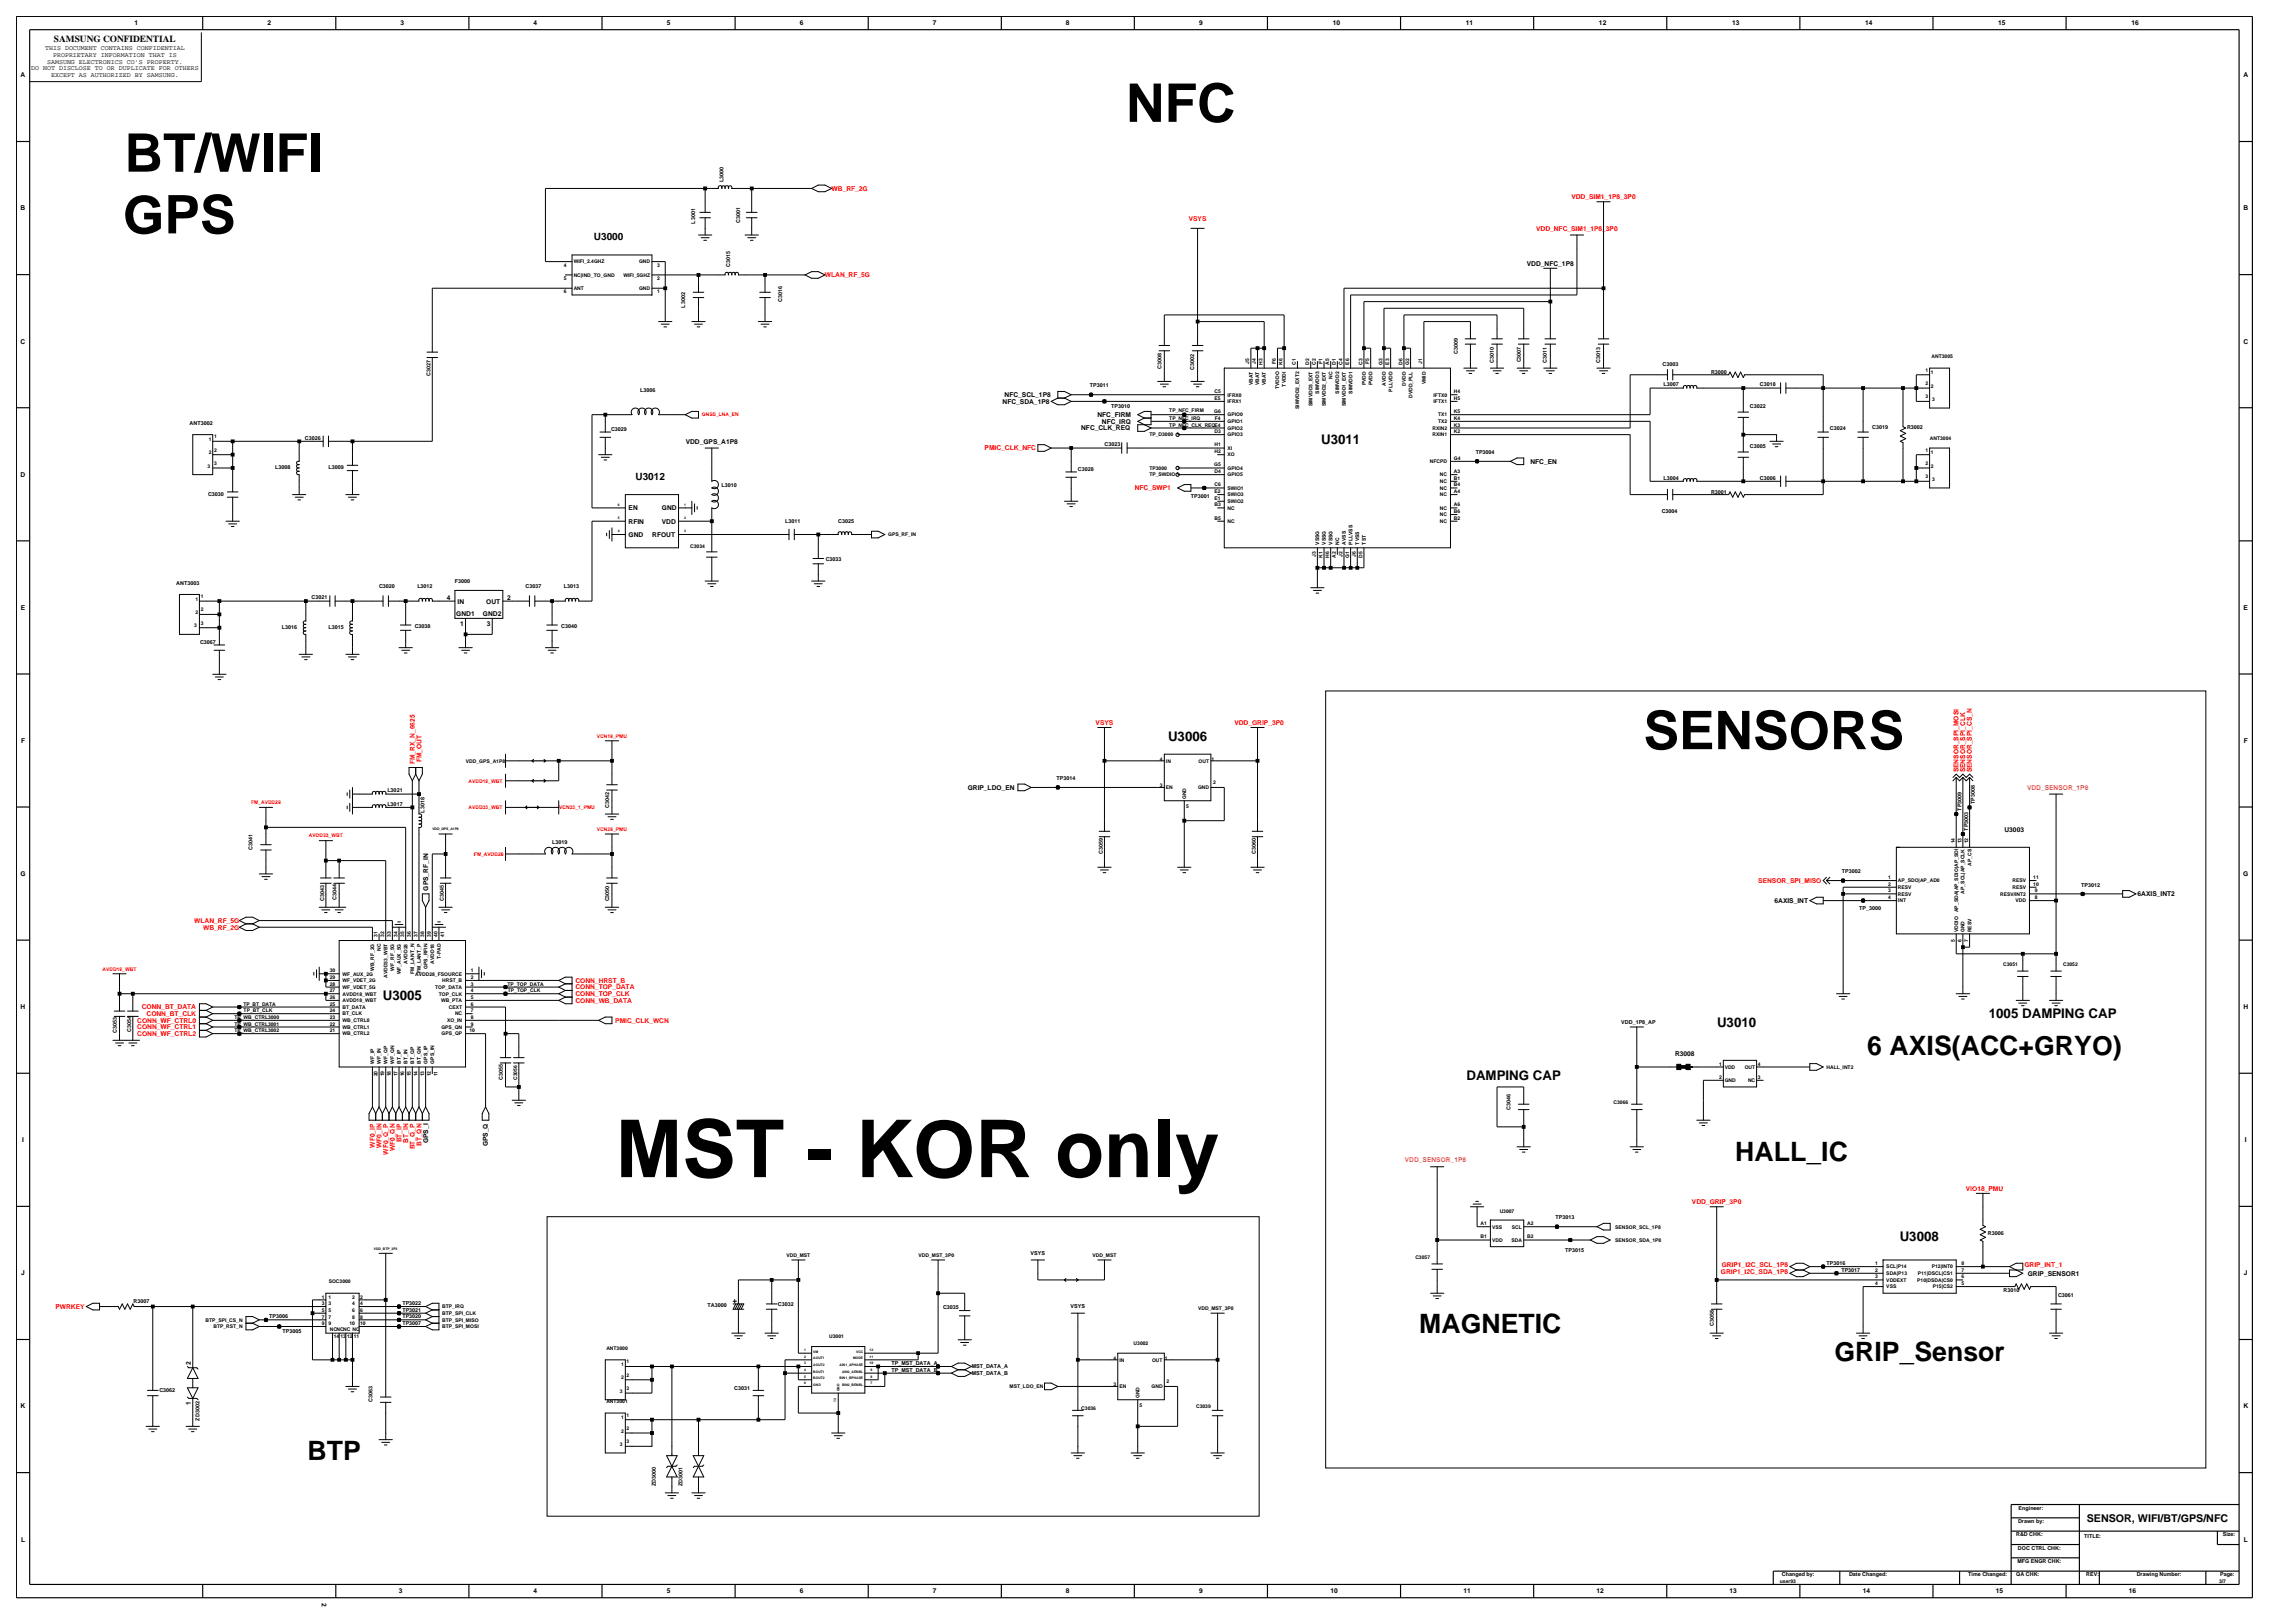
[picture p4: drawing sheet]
<svg xmlns="http://www.w3.org/2000/svg" width="420mm" height="297mm" viewBox="0 0 420 297" stroke-linecap="round" stroke-linejoin="round" font-family="sans-serif">
<defs><g id="words">
<text font-size="14.6" x="112.7" y="215.4">MST - KOR only</text>
<g font-size="9.8">
<text x="206.1" y="22.3">NFC</text>
<text x="22.8" y="31.4">BT/WIFI</text>
<text x="22.5" y="42.7">GPS</text>
<text x="300.8" y="137.1">SENSORS</text>
</g>
<g font-size="4.9">
<text x="341.7" y="193">6 AXIS(ACC+GRYO)</text>
<text x="317.6" y="212.5">HALL_IC</text>
<text x="259.7" y="243.9">MAGNETIC</text>
<text x="335.7" y="249.1">GRIP_Sensor</text>
<text x="56.3" y="267.1">BTP</text>
</g>
<g font-size="2.4">
<text x="241.8" y="81.3">U3011</text>
<text x="213.8" y="135.6">U3006</text>
<text x="70.1" y="183">U3005</text>
<text x="314.2" y="187.9">U3010</text>
<text x="364" y="186.4">1005 DAMPING CAP</text>
<text x="268.4" y="197.6">DAMPING CAP</text>
<text x="347.7" y="227.2">U3008</text>
</g>
<text font-size="2" x="381.9" y="278.4">SENSOR, WIFI/BT/GPS/NFC</text>
<g font-size="1.8">
<text x="108.7" y="44">U3000</text>
<text x="116.3" y="87.8">U3012</text>
</g>
<text font-size="1.7" x="9.9" y="7.7">SAMSUNG CONFIDENTIAL</text>
<g font-size="1.2">
<text x="24.6" y="4.7">1</text>
<text x="48.9" y="4.7">2</text>
<text x="73.3" y="4.7">3</text>
<text x="97.6" y="4.7">4</text>
<text x="122" y="4.7">5</text>
<text x="146.4" y="4.7">6</text>
<text x="170.7" y="4.7">7</text>
<text x="195.1" y="4.7">8</text>
<text x="219.4" y="4.7">9</text>
<text x="243.9" y="4.7">10</text>
<text x="268.3" y="4.7">11</text>
<text x="292.6" y="4.7">12</text>
<text x="317" y="4.7">13</text>
<text x="341.3" y="4.7">14</text>
<text x="365.7" y="4.7">15</text>
<text x="390.1" y="4.7">16</text>
<text x="8.2" y="9.2">THIS DOCUMENT CONTAINS CONFIDENTIAL</text>
<text x="8.6" y="11.6">SAMSUNG ELECTRONICS CO'S PROPERTY.</text>
<text x="9.7" y="10.4">PROPRIETARY INFORMATION THAT IS</text>
<text x="3.8" y="14.2">A</text>
<text x="5.7" y="12.8">DO NOT DISCLOSE TO OR DUPLICATE FOR OTHERS</text>
<text x="9.3" y="14.1">EXCEPT AS AUTHORIZED BY SAMSUNG.</text>
<text x="410.5" y="14.2">A</text>
<text x="3.8" y="38.5">B</text>
<text x="410.5" y="38.5">B</text>
<text x="279.4" y="48.6">VDD_NFC_1P8</text>
<text x="3.8" y="62.9">C</text>
<text x="410.5" y="62.9">C</text>
<text x="183.5" y="73.9">NFC_SDA_1P8</text>
<text x="183.9" y="72.7">NFC_SCL_1P8</text>
<text x="200.8" y="76.3">NFC_FIRM</text>
<text x="201.7" y="77.5">NFC_IRQ</text>
<text x="125.5" y="81.2">VDD_GPS_A1P8</text>
<text x="197.9" y="78.8">NFC_CLK_REQ</text>
<text x="3.8" y="87.2">D</text>
<text x="280.1" y="84.9">NFC_EN</text>
<text x="115" y="93.4">EN</text>
<text x="115" y="95.8">RFIN</text>
<text x="121.1" y="93.4">GND</text>
<text x="121.1" y="95.8">VDD</text>
<text x="115" y="98.2">GND</text>
<text x="119.4" y="98.2">RFOUT</text>
<text x="3.8" y="111.6">E</text>
<text x="81.8" y="109.7">4</text>
<text x="83.5" y="112.7">GND1</text>
<text x="83.7" y="110.4">IN</text>
<text x="88.4" y="112.7">GND2</text>
<text x="89" y="110.4">OUT</text>
<text x="92.8" y="109.7">2</text>
<text x="410.6" y="111.6">E</text>
<text x="84.2" y="114.6">1</text>
<text x="89.1" y="114.6">3</text>
<text x="3.8" y="135.9">F</text>
<text x="410.6" y="135.9">F</text>
<text x="177.1" y="144.5">GRIP_LDO_EN</text>
<text x="366.8" y="152.3">U3003</text>
<text x="3.7" y="160.3">G</text>
<text x="410.5" y="160.3">G</text>
<text x="78.3" y="163" transform="rotate(-90 78.3 163)">GPS_RF_IN</text>
<text x="324.8" y="165.2">6AXIS_INT</text>
<text x="391.2" y="164">6AXIS_INT2</text>
<text x="3.8" y="184.7">H</text>
<text x="410.5" y="184.7">H</text>
<text x="306.5" y="193.2">R3008</text>
<text x="4" y="209">I</text>
<text x="78.3" y="209.2" transform="rotate(-90 78.3 209.2)">GPS_I</text>
<text x="89.3" y="209.8" transform="rotate(-90 89.3 209.8)">GPS_Q</text>
<text x="410.8" y="209">I</text>
<text x="3.9" y="233.4">J</text>
<text x="371.1" y="233.4">GRIP_SENSOR1</text>
<text x="410.6" y="233.4">J</text>
<text x="34.9" y="249.7" transform="rotate(-90 34.9 249.7)">2</text>
<text x="3.8" y="257.7">K</text>
<text x="34.9" y="257.1" transform="rotate(-90 34.9 257.1)">1</text>
<text x="410.5" y="257.7">K</text>
<text x="3.8" y="282.1">L</text>
<text x="410.6" y="282.1">L</text>
<text x="58.9" y="293.3" transform="rotate(90 58.9 293.3)">2</text>
<text x="73" y="291.5">3</text>
<text x="97.6" y="291.6">4</text>
<text x="122" y="291.6">5</text>
<text x="146.4" y="291.6">6</text>
<text x="170.7" y="291.6">7</text>
<text x="195.1" y="291.6">8</text>
<text x="219.4" y="291.6">9</text>
<text x="243.5" y="291.6">10</text>
<text x="267.8" y="291.6">11</text>
<text x="292.2" y="291.6">12</text>
<text x="316.5" y="291.6">13</text>
<text x="340.9" y="291.6">14</text>
<text x="365.2" y="291.6">15</text>
<text x="389.6" y="291.6">16</text>
</g>
<g font-size="1.2" fill="#f00">
<text x="152.2" y="34.9">WB_RF_2G</text>
<text x="217.5" y="40.4">VSYS</text>
<text x="287.6" y="36.4">VDD_SIM1_1P8_3P0</text>
<text x="281.1" y="42.2">VDD_NFC_SIM1_1P8_3P0</text>
<text x="151" y="50.7">WLAN_RF_5G</text>
<text x="180.2" y="82.4">PMIC_CLK_NFC</text>
<text x="207.7" y="89.7">NFC_SWP1</text>
<text x="200.5" y="132.7">VSYS</text>
<text x="225.9" y="132.7">VDD_GRIP_3P0</text>
<text x="75.9" y="139.8" transform="rotate(-90 75.9 139.8)">FM_RX_N_6625</text>
<text x="77.1" y="139.5" transform="rotate(-90 77.1 139.5)">FM_OUT</text>
<text x="358.4" y="141.3" transform="rotate(-90 358.4 141.3)">SENSOR_SPI_MOSI</text>
<text x="359.7" y="141.3" transform="rotate(-90 359.7 141.3)">SENSOR_SPI_CLK</text>
<text x="360.9" y="141.3" transform="rotate(-90 360.9 141.3)">SENSOR_SPI_CS_N</text>
<text x="321.8" y="161.6">SENSOR_SPI_MISO</text>
<text x="35.5" y="168.9">WLAN_RF_5G</text>
<text x="37.2" y="170.1">WB_RF_2G</text>
<text x="105.3" y="179.8">CONN_HRST_B</text>
<text x="25.9" y="184.7">CONN_BT_DATA</text>
<text x="26.8" y="185.9">CONN_BT_CLK</text>
<text x="105.3" y="183.5">CONN_WB_DATA</text>
<text x="105.3" y="182.3">CONN_TOP_CLK</text>
<text x="105.3" y="181.1">CONN_TOP_DATA</text>
<text x="25.1" y="188.4">CONN_WF_CTRL1</text>
<text x="25.1" y="187.1">CONN_WF_CTRL0</text>
<text x="25.1" y="189.6">CONN_WF_CTRL2</text>
<text x="112.6" y="187.1">PMIC_CLK_WCN</text>
<text x="68.6" y="210" transform="rotate(-90 68.6 210)">WF0_IP</text>
<text x="73.5" y="209" transform="rotate(-90 73.5 209)">BT_IP</text>
<text x="74.7" y="209.1" transform="rotate(-90 74.7 209.1)">BT_IN</text>
<text x="77.1" y="209.7" transform="rotate(-90 77.1 209.7)">BT_QN</text>
<text x="69.8" y="210.1" transform="rotate(-90 69.8 210.1)">WF0_IN</text>
<text x="71" y="211.3" transform="rotate(-90 71 211.3)">WF0_Q_P</text>
<text x="72.2" y="210.7" transform="rotate(-90 72.2 210.7)">WF0_QN</text>
<text x="75.9" y="210.3" transform="rotate(-90 75.9 210.3)">BT_Q_P</text>
<text x="309.6" y="220.3">VDD_GRIP_3P0</text>
<text x="359.8" y="217.9">VIO18_PMU</text>
<text x="314.9" y="233.1">GRIP1_I2C_SDA_1P8</text>
<text x="315.1" y="231.9">GRIP1_I2C_SCL_1P8</text>
<text x="370.5" y="231.9">GRIP_INT_1</text>
<text x="10.1" y="239.5">PWRKEY</text>
</g>
<g font-size="1.2" fill="#cc7f32">
<text x="371" y="144.5">VDD_SENSOR_1P8</text>
<text x="257.1" y="212.7">VDD_SENSOR_1P8</text>
</g>
<g font-size="1">
<text x="132.4" y="33.3" transform="rotate(-90 132.4 33.3)">L3000</text>
<text x="127.2" y="40.9" transform="rotate(-90 127.2 40.9)">L3001</text>
<text x="135.4" y="40.7" transform="rotate(-90 135.4 40.7)">C3001</text>
<text x="133.6" y="48.8" transform="rotate(-90 133.6 48.8)">C3015</text>
<text x="125.4" y="56.3" transform="rotate(-90 125.4 56.3)">L3002</text>
<text x="143.2" y="55.2" transform="rotate(-90 143.2 55.2)">C3016</text>
<text x="266.8" y="64.8" transform="rotate(-90 266.8 64.8)">C3009</text>
<text x="78.8" y="68.8" transform="rotate(-90 78.8 68.8)">C3027</text>
<text x="117.2" y="71.7">L3006</text>
<text x="199.4" y="70.9">TP3011</text>
<text x="212.6" y="67.5" transform="rotate(-90 212.6 67.5)">C3008</text>
<text x="218.6" y="67.7" transform="rotate(-90 218.6 67.7)">C3002</text>
<text x="273.4" y="66.4" transform="rotate(-90 273.4 66.4)">C3010</text>
<text x="278.3" y="66.3" transform="rotate(-90 278.3 66.3)">C3007</text>
<text x="283.1" y="66.4" transform="rotate(-90 283.1 66.4)">C3011</text>
<text x="292.9" y="66.4" transform="rotate(-90 292.9 66.4)">C3013</text>
<text x="304.3" y="66.9">C3003</text>
<text x="304.4" y="70.7">L3007</text>
<text x="313.1" y="68.5">R3000</text>
<text x="322.1" y="70.7">C3018</text>
<text x="34.7" y="77.8">ANT3002</text>
<text x="203.3" y="74.7">TP3010</text>
<text x="320.3" y="74.7">C3022</text>
<text x="55.8" y="80.5">C3026</text>
<text x="111.8" y="78.9">C3029</text>
<text x="202.1" y="81.7">C3023</text>
<text x="270.1" y="83.1">TP3004</text>
<text x="320.3" y="82">C3005</text>
<text x="334.9" y="78.6">C3024</text>
<text x="342.6" y="78.4">C3019</text>
<text x="349" y="78.4">R3002</text>
<text x="50.4" y="85.9">L3008</text>
<text x="60.1" y="85.9">L3009</text>
<text x="132" y="89">L3010</text>
<text x="197.3" y="86.2">C3028</text>
<text x="304.4" y="87.8">L3004</text>
<text x="322.1" y="87.8">C3006</text>
<text x="38.1" y="90.8">C3030</text>
<text x="143.7" y="95.6">L3011</text>
<text x="153.4" y="95.8">C3025</text>
<text x="217.9" y="91.2">TP3001</text>
<text x="304.1" y="93.9">C3004</text>
<text x="313.1" y="90.4">R3001</text>
<text x="32.3" y="107">ANT3003</text>
<text x="69.4" y="107.5">C3020</text>
<text x="76.4" y="107.5">L3012</text>
<text x="83.3" y="106.7">F3000</text>
<text x="96.2" y="107.5">C3037</text>
<text x="103.2" y="107.5">L3013</text>
<text x="151.1" y="102.7">C3033</text>
<text x="57" y="109.7">C3021</text>
<text x="36.6" y="117.9">C3067</text>
<text x="51.6" y="115.1">L3016</text>
<text x="60.1" y="115.1">L3015</text>
<text x="75.9" y="114.9">C3038</text>
<text x="102.7" y="114.9">C3040</text>
<text x="193.4" y="142.7">TP3014</text>
<text x="70.9" y="147.4">L3017</text>
<text x="70.9" y="145">L3021</text>
<text x="77.7" y="148.7" transform="rotate(-90 77.7 148.7)">L3018</text>
<text x="111.5" y="147.9" transform="rotate(-90 111.5 147.9)">C3042</text>
<text x="359" y="148.3" transform="rotate(-90 359 148.3)">TP3009</text>
<text x="361.4" y="147.1" transform="rotate(-90 361.4 147.1)">TP3008</text>
<text x="46.2" y="155.5" transform="rotate(-90 46.2 155.5)">C3041</text>
<text x="101" y="154.5">L3019</text>
<text x="360.2" y="152" transform="rotate(-90 360.2 152)">TP3003</text>
<text x="201.8" y="156.3" transform="rotate(-90 201.8 156.3)">C3059</text>
<text x="229.8" y="156.3" transform="rotate(-90 229.8 156.3)">C3060</text>
<text x="337.1" y="159.8">TP3002</text>
<text x="59.3" y="164.8" transform="rotate(-90 59.3 164.8)">C3043</text>
<text x="61.6" y="164.7" transform="rotate(-90 61.6 164.7)">C3044</text>
<text x="81.2" y="164.8" transform="rotate(-90 81.2 164.8)">C3045</text>
<text x="111.5" y="165" transform="rotate(-90 111.5 165)">C3050</text>
<text x="340.2" y="166.5">TP_3000</text>
<text x="380.9" y="162.2">TP3012</text>
<text x="21.4" y="189" transform="rotate(-90 21.4 189)">C3053</text>
<text x="24" y="188.8" transform="rotate(-90 24 188.8)">C3054</text>
<text x="296.7" y="187.4">VDD_1P8_AP</text>
<text x="92" y="197.5" transform="rotate(-90 92 197.5)">C3055</text>
<text x="276.4" y="203" transform="rotate(-90 276.4 203)">C3046</text>
<text x="284.7" y="223.1">TP3013</text>
<text x="363.8" y="226">R3006</text>
<text x="188.6" y="229.7">VSYS</text>
<text x="286.5" y="229.1">TP3015</text>
<text x="334.3" y="231.5">TP3016</text>
<text x="337" y="232.7">TP3017</text>
<text x="24.4" y="238.5">R3007</text>
<text x="73.6" y="238.8">TP3022</text>
<text x="129.5" y="239.1">TA3000</text>
<text x="142.4" y="239">C3032</text>
<text x="172.6" y="239.5">C3035</text>
<text x="195.9" y="239.4">VSYS</text>
<text x="366.7" y="236.4">R3010</text>
<text x="376.6" y="237.3">C3061</text>
<text x="49.3" y="241.3">TP3006</text>
<text x="51.7" y="244">TP3005</text>
<text x="73.6" y="242.5">TP3007</text>
<text x="73.6" y="240">TP3021</text>
<text x="73.6" y="241.3">TP3020</text>
<text x="313.7" y="242.6" transform="rotate(-90 313.7 242.6)">C3058</text>
<text x="163.1" y="249.8">TP_MST_DATA_A</text>
<text x="163.1" y="251">TP_MST_DATA_B</text>
<text x="177.8" y="250.4">MST_DATA_A</text>
<text x="177.8" y="251.6">MST_DATA_B</text>
<text x="29.2" y="254.7">C3062</text>
<text x="68.2" y="256.6" transform="rotate(-90 68.2 256.6)">C3063</text>
<text x="134.4" y="254.4">C3031</text>
<text x="36.5" y="259.9" transform="rotate(-90 36.5 259.9)">ZD3002</text>
<text x="120" y="272" transform="rotate(-90 120 272)">ZD3000</text>
<text x="124.9" y="272" transform="rotate(-90 124.9 272)">ZD3001</text>
<text x="369" y="281.1">R&amp;D CHK:</text>
<text x="369.3" y="278.7">Drawn by:</text>
<text x="369.4" y="276.3">Engineer:</text>
<text x="381.4" y="281.4">TITLE:</text>
<text x="406.8" y="281.1">Size:</text>
<text x="369.2" y="286">MFG ENGR CHK:</text>
<text x="369.3" y="283.6">DOC CTRL CHK:</text>
<text x="326.1" y="288.5">Changed by:</text>
<text x="338.4" y="288.5">Date Changed:</text>
<text x="360.2" y="288.5">Time Changed:</text>
<text x="369" y="288.5">QA CHK:</text>
<text x="381.8" y="288.5">REV:</text>
<text x="391" y="288.5">Drawing Number:</text>
<text x="406.3" y="288.5">Page:</text>
</g>
<g font-size=".9">
<text x="103.2" y="48.8">4</text>
<text x="103.2" y="51.3">5</text>
<text x="103.2" y="53.7">6</text>
<text x="105" y="48.2">WIFI_2.4GHZ</text>
<text x="105" y="50.6">NC|IND_TO_GND</text>
<text x="105" y="53.1">ANT</text>
<text x="114.1" y="50.6">WIFI_5GHZ</text>
<text x="117" y="53.1">GND</text>
<text x="117" y="48.2">GND</text>
<text x="120.3" y="53.7">1</text>
<text x="120.3" y="51.3">2</text>
<text x="120.3" y="48.8">3</text>
<text x="353.5" y="65.5">ANT3005</text>
<text x="222.2" y="72">C5</text>
<text x="228.6" y="66.7" transform="rotate(-90 228.6 66.7)">J5</text>
<text x="229.2" y="70.5" transform="rotate(-90 229.2 70.5)">VBAT</text>
<text x="229.8" y="66.7" transform="rotate(-90 229.8 66.7)">J4</text>
<text x="230.5" y="70.5" transform="rotate(-90 230.5 70.5)">VBAT</text>
<text x="231.1" y="66.7" transform="rotate(-90 231.1 66.7)">H3</text>
<text x="231.7" y="70.5" transform="rotate(-90 231.7 70.5)">VBAT</text>
<text x="233.5" y="66.7" transform="rotate(-90 233.5 66.7)">F6</text>
<text x="234.1" y="71.2" transform="rotate(-90 234.1 71.2)">TVDDO</text>
<text x="234.7" y="66.7" transform="rotate(-90 234.7 66.7)">K6</text>
<text x="235.3" y="70.7" transform="rotate(-90 235.3 70.7)">TVDDI</text>
<text x="237.2" y="66.7" transform="rotate(-90 237.2 66.7)">C1</text>
<text x="239.6" y="66.7" transform="rotate(-90 239.6 66.7)">D2</text>
<text x="240.8" y="66.7" transform="rotate(-90 240.8 66.7)">C2</text>
<text x="242" y="66.7" transform="rotate(-90 242 66.7)">F1</text>
<text x="243.3" y="66.7" transform="rotate(-90 243.3 66.7)">A5</text>
<text x="243.9" y="69.3" transform="rotate(-90 243.9 69.3)">NC</text>
<text x="244.5" y="66.7" transform="rotate(-90 244.5 66.7)">D1</text>
<text x="245.7" y="66.7" transform="rotate(-90 245.7 66.7)">C4</text>
<text x="246.9" y="66.7" transform="rotate(-90 246.9 66.7)">E6</text>
<text x="249.3" y="66.7" transform="rotate(-90 249.3 66.7)">C3</text>
<text x="249.9" y="70.5" transform="rotate(-90 249.9 70.5)">PVDD</text>
<text x="250.6" y="66.7" transform="rotate(-90 250.6 66.7)">F5</text>
<text x="251.2" y="70.5" transform="rotate(-90 251.2 70.5)">PVDD</text>
<text x="253" y="66.8" transform="rotate(-90 253 66.8)">G3</text>
<text x="253.6" y="70.6" transform="rotate(-90 253.6 70.6)">AVDD</text>
<text x="254.2" y="66.7" transform="rotate(-90 254.2 66.7)">E3</text>
<text x="254.8" y="71.6" transform="rotate(-90 254.8 71.6)">PLLVDD</text>
<text x="256.6" y="66.7" transform="rotate(-90 256.6 66.7)">D6</text>
<text x="257.3" y="70.6" transform="rotate(-90 257.3 70.6)">DVDD</text>
<text x="257.9" y="66.8" transform="rotate(-90 257.9 66.8)">G2</text>
<text x="260.3" y="66.7" transform="rotate(-90 260.3 66.7)">J1</text>
<text x="260.9" y="70.3" transform="rotate(-90 260.9 70.3)">VMID</text>
<text x="266.1" y="72">H4</text>
<text x="352.4" y="68">1</text>
<text x="352.4" y="70.5">2</text>
<text x="353.4" y="68.5">1</text>
<text x="353.4" y="70.9">2</text>
<text x="214" y="75.3">TP_NFC_FIRM</text>
<text x="214" y="76.8">TP_NFC_IRQ</text>
<text x="222.2" y="75.6">G6</text>
<text x="222.3" y="73.2">E5</text>
<text x="222.3" y="76.8">F4</text>
<text x="224.6" y="76.2">GPIO0</text>
<text x="224.6" y="73.8">IFRX1</text>
<text x="224.6" y="77.4">GPIO1</text>
<text x="224.6" y="72.6">IFRX0</text>
<text x="237.8" y="74.9" transform="rotate(-90 237.8 74.9)">SIMVDD2_EXT2</text>
<text x="240.2" y="74.4" transform="rotate(-90 240.2 74.4)">SIMVDD3_EXT</text>
<text x="241.4" y="72.1" transform="rotate(-90 241.4 72.1)">SIMVDD3</text>
<text x="242.6" y="74.4" transform="rotate(-90 242.6 74.4)">SIMVDD2_EXT</text>
<text x="245.1" y="72.1" transform="rotate(-90 245.1 72.1)">SIMVDD2</text>
<text x="246.3" y="74.4" transform="rotate(-90 246.3 74.4)">SIMVDD1_EXT</text>
<text x="247.5" y="72.1" transform="rotate(-90 247.5 72.1)">SIMVDD1</text>
<text x="258.5" y="72.8" transform="rotate(-90 258.5 72.8)">DVDD_PLL</text>
<text x="262.4" y="73.8">IFTX1</text>
<text x="262.4" y="72.6">IFTX0</text>
<text x="263.2" y="77.4">TX2</text>
<text x="263.2" y="76.2">TX1</text>
<text x="266.1" y="76.8">K4</text>
<text x="266.1" y="75.6">K5</text>
<text x="266.1" y="73.2">H5</text>
<text x="352.4" y="72.9">3</text>
<text x="353.6" y="73.4">3</text>
<text x="38.2" y="80.7">1</text>
<text x="38.2" y="83.1">2</text>
<text x="39.2" y="80.2">1</text>
<text x="39.2" y="82.6">2</text>
<text x="210.3" y="79.9">TP_D3000</text>
<text x="214" y="78">TP_NFC_CLK_REQE4</text>
<text x="222.2" y="81.7">H1</text>
<text x="222.2" y="82.9">H2</text>
<text x="222.2" y="79.3">D3</text>
<text x="224.6" y="82.3">XI</text>
<text x="224.6" y="83.5">XO</text>
<text x="224.6" y="79.9">GPIO3</text>
<text x="224.6" y="78.6">GPIO2</text>
<text x="262.1" y="79.9">RXIN1</text>
<text x="262.1" y="78.6">RXIN2</text>
<text x="266.1" y="79.3">K2</text>
<text x="266.1" y="78">K3</text>
<text x="352.4" y="82.6">1</text>
<text x="353.2" y="80.5">ANT3004</text>
<text x="353.4" y="83.1">1</text>
<text x="38" y="85.6">3</text>
<text x="39.2" y="85.1">3</text>
<text x="210.3" y="86">TP3000</text>
<text x="210.3" y="87.2">TP_SWDIO</text>
<text x="222.2" y="85.3">G5</text>
<text x="222.2" y="86.6">D4</text>
<text x="222.2" y="89">C6</text>
<text x="224.6" y="86">GPIO4</text>
<text x="224.6" y="87.2">GPIO5</text>
<text x="224.6" y="89.6">SWIO1</text>
<text x="261.7" y="84.7">NFCPD</text>
<text x="263.5" y="88.4">NC</text>
<text x="263.5" y="89.6">NC</text>
<text x="263.5" y="87.2">NC</text>
<text x="266.1" y="84.1">G4</text>
<text x="266.1" y="87.8">B1</text>
<text x="266.1" y="89">B4</text>
<text x="266.1" y="86.6">A3</text>
<text x="352.4" y="85.1">2</text>
<text x="352.4" y="87.5">3</text>
<text x="353.4" y="85.6">2</text>
<text x="353.6" y="88">3</text>
<text x="222.2" y="92.7">B3</text>
<text x="222.2" y="95.1">B5</text>
<text x="222.3" y="91.4">E1</text>
<text x="222.3" y="90.2">E2</text>
<text x="224.6" y="92.1">SWIO2</text>
<text x="224.6" y="90.8">SWIO3</text>
<text x="224.6" y="93.3">NC</text>
<text x="224.6" y="95.7">NC</text>
<text x="263.5" y="93.3">NC</text>
<text x="263.5" y="95.7">NC</text>
<text x="263.5" y="94.5">NC</text>
<text x="263.5" y="90.8">NC</text>
<text x="266.1" y="92.7">A6</text>
<text x="266.1" y="95.1">B2</text>
<text x="266.1" y="93.9">B6</text>
<text x="266.1" y="90.2">A4</text>
<text x="126.3" y="100.2">C3034</text>
<text x="162.5" y="98.1">GPS_RF_IN</text>
<text x="240.8" y="102" transform="rotate(-90 240.8 102)">J3</text>
<text x="241.4" y="99.6" transform="rotate(-90 241.4 99.6)">VSSG</text>
<text x="242.6" y="99.6" transform="rotate(-90 242.6 99.6)">VSSG</text>
<text x="243.9" y="99.6" transform="rotate(-90 243.9 99.6)">VSSG</text>
<text x="245.1" y="99.6" transform="rotate(-90 245.1 99.6)">NC</text>
<text x="245.7" y="102" transform="rotate(-90 245.7 102)">J2</text>
<text x="246.3" y="99.6" transform="rotate(-90 246.3 99.6)">AVSS</text>
<text x="247.5" y="99.6" transform="rotate(-90 247.5 99.6)">PLLVSS</text>
<text x="248.1" y="102" transform="rotate(-90 248.1 102)">J6</text>
<text x="248.7" y="99.6" transform="rotate(-90 248.7 99.6)">TVSS</text>
<text x="249.9" y="99.6" transform="rotate(-90 249.9 99.6)">TST</text>
<text x="242" y="102" transform="rotate(-90 242 102)">K1</text>
<text x="243.3" y="102" transform="rotate(-90 243.3 102)">H6</text>
<text x="244.5" y="102" transform="rotate(-90 244.5 102)">A2</text>
<text x="246.9" y="102.1" transform="rotate(-90 246.9 102.1)">G1</text>
<text x="249.3" y="102" transform="rotate(-90 249.3 102)">D5</text>
<text x="35.8" y="109.9">1</text>
<text x="35.8" y="112.3">2</text>
<text x="36.7" y="109.4">1</text>
<text x="36.7" y="111.9">2</text>
<text x="35.5" y="114.8">3</text>
<text x="36.7" y="114.3">3</text>
<text x="85.3" y="139.6">VDD_GPS_A1P8</text>
<text x="212.3" y="139.2">4</text>
<text x="213.4" y="139.6">IN</text>
<text x="219.4" y="139.6">OUT</text>
<text x="221.7" y="139.2">1</text>
<text x="222" y="143.5">2</text>
<text x="212.3" y="144.1">3</text>
<text x="213.4" y="144.4">EN</text>
<text x="217" y="147.8">5</text>
<text x="217.1" y="146.2" transform="rotate(-90 217.1 146.2)">GND</text>
<text x="219.3" y="144.4">GND</text>
<text x="357.7" y="154.3" transform="rotate(-90 357.7 154.3)">14</text>
<text x="358.9" y="154.3" transform="rotate(-90 358.9 154.3)">13</text>
<text x="360.2" y="154.3" transform="rotate(-90 360.2 154.3)">12</text>
<text x="345.6" y="160.9">1</text>
<text x="347.3" y="161.5">AP_SDO|AP_AD0</text>
<text x="360.8" y="158.4" transform="rotate(-90 360.8 158.4)">AP_CS</text>
<text x="368.3" y="161.5">RESV</text>
<text x="372.1" y="160.9">11</text>
<text x="345.6" y="162.1">2</text>
<text x="345.6" y="163.3">3</text>
<text x="345.6" y="164.5">4</text>
<text x="347.3" y="162.7">RESV</text>
<text x="347.3" y="163.9">RESV</text>
<text x="347.3" y="165.1">INT</text>
<text x="358.3" y="166.9" transform="rotate(-90 358.3 166.9)">AP_SDA|AP_SDIO|AP_SDI</text>
<text x="359.5" y="163.5" transform="rotate(-90 359.5 163.5)">AP_SCL|AP_SCLK</text>
<text x="366" y="163.9">RESV/INT2</text>
<text x="368.3" y="162.7">RESV</text>
<text x="368.9" y="165.1">VDD</text>
<text x="372.1" y="162.1">10</text>
<text x="372.4" y="164.5">8</text>
<text x="372.4" y="163.3">9</text>
<text x="69.1" y="171.4" transform="rotate(-90 69.1 171.4)">31</text>
<text x="70.3" y="171.4" transform="rotate(-90 70.3 171.4)">32</text>
<text x="71.5" y="171.4" transform="rotate(-90 71.5 171.4)">33</text>
<text x="72.8" y="171.4" transform="rotate(-90 72.8 171.4)">34</text>
<text x="74" y="171.4" transform="rotate(-90 74 171.4)">35</text>
<text x="75.2" y="171.4" transform="rotate(-90 75.2 171.4)">36</text>
<text x="76.4" y="171.4" transform="rotate(-90 76.4 171.4)">37</text>
<text x="77.6" y="171.4" transform="rotate(-90 77.6 171.4)">38</text>
<text x="78.8" y="171.4" transform="rotate(-90 78.8 171.4)">39</text>
<text x="80.1" y="171.4" transform="rotate(-90 80.1 171.4)">40</text>
<text x="81.3" y="171.4" transform="rotate(-90 81.3 171.4)">41</text>
<text x="357.7" y="172.4" transform="rotate(-90 357.7 172.4)">5</text>
<text x="358.3" y="170.6" transform="rotate(-90 358.3 170.6)">VDDIO</text>
<text x="358.9" y="172.4" transform="rotate(-90 358.9 172.4)">6</text>
<text x="359.5" y="170.6" transform="rotate(-90 359.5 170.6)">GND</text>
<text x="360.2" y="172.4" transform="rotate(-90 360.2 172.4)">7</text>
<text x="360.8" y="170.6" transform="rotate(-90 360.8 170.6)">RESV</text>
<text x="60.3" y="179.1">29</text>
<text x="60.3" y="177.9">30</text>
<text x="62.7" y="179.7">WF_VDET_2G</text>
<text x="62.7" y="178.5">WF_AUX_2G</text>
<text x="68.5" y="177.7" transform="rotate(-90 68.5 177.7)">WB_RF_2G</text>
<text x="69.7" y="174" transform="rotate(-90 69.7 174)">NC</text>
<text x="70.9" y="178.9" transform="rotate(-90 70.9 178.9)">AVDD33_WBT</text>
<text x="72.1" y="177.6" transform="rotate(-90 72.1 177.6)">WF_RF_5G</text>
<text x="73.4" y="178.3" transform="rotate(-90 73.4 178.3)">WF_AUX_5G</text>
<text x="74.6" y="176.3" transform="rotate(-90 74.6 176.3)">AVDD28</text>
<text x="75.8" y="178.2" transform="rotate(-90 75.8 178.2)">FM_LANT_N</text>
<text x="76" y="178.5">AVDD28_FSOURCE</text>
<text x="77" y="178.1" transform="rotate(-90 77 178.1)">FM_LANT_P</text>
<text x="78.2" y="177.3" transform="rotate(-90 78.2 177.3)">GPS_RFIN</text>
<text x="79.4" y="176.3" transform="rotate(-90 79.4 176.3)">AVDD18</text>
<text x="80.7" y="175.5" transform="rotate(-90 80.7 175.5)">T-PAD</text>
<text x="80.9" y="179.7">HRST_B</text>
<text x="86.2" y="179.1">2</text>
<text x="86.2" y="177.9">1</text>
<text x="366.6" y="176.7">C3051</text>
<text x="377.6" y="176.7">C3052</text>
<text x="44.5" y="184">TP_BT_DATA</text>
<text x="44.6" y="185.2">TP_BT_CLK</text>
<text x="60.3" y="185.2">24</text>
<text x="60.3" y="184">25</text>
<text x="60.3" y="182.8">26</text>
<text x="60.3" y="181.6">27</text>
<text x="60.3" y="180.4">28</text>
<text x="62.7" y="185.8">BT_CLK</text>
<text x="62.7" y="184.6">BT_DATA</text>
<text x="62.7" y="183.4">AVDD18_WBT</text>
<text x="62.7" y="182.2">AVDD18_WBT</text>
<text x="62.7" y="181">WF_VDET_5G</text>
<text x="79.7" y="181">TOP_DATA</text>
<text x="80.3" y="182.2">TOP_CLK</text>
<text x="80.7" y="183.4">WB_PTA</text>
<text x="82.1" y="184.6">CEXT</text>
<text x="83.3" y="185.8">NC</text>
<text x="86.2" y="184">6</text>
<text x="86.2" y="185.2">7</text>
<text x="86.2" y="181.6">4</text>
<text x="86.2" y="182.8">5</text>
<text x="86.2" y="180.4">3</text>
<text x="92.9" y="180.4">TP_TOP_DATA</text>
<text x="92.9" y="181.6">TP_TOP_CLK</text>
<text x="42.9" y="188.9">TP_WB_CTRL3002</text>
<text x="42.9" y="187.7">TP_WB_CTRL3001</text>
<text x="42.9" y="186.4">TP_WB_CTRL3000</text>
<text x="60.3" y="188.9">21</text>
<text x="60.3" y="187.7">22</text>
<text x="60.3" y="186.4">23</text>
<text x="62.7" y="189.5">WB_CTRL2</text>
<text x="62.7" y="188.3">WB_CTRL1</text>
<text x="62.7" y="187">WB_CTRL0</text>
<text x="80.8" y="188.3">GPS_QN</text>
<text x="80.8" y="189.5">GPS_QP</text>
<text x="81.8" y="187">XO_IN</text>
<text x="85.9" y="188.9">10</text>
<text x="86.2" y="186.4">8</text>
<text x="86.2" y="187.7">9</text>
<text x="68.5" y="194.6" transform="rotate(-90 68.5 194.6)">WF_IP</text>
<text x="69.1" y="197" transform="rotate(-90 69.1 197)">20</text>
<text x="69.7" y="194.6" transform="rotate(-90 69.7 194.6)">WF_IN</text>
<text x="70.3" y="197" transform="rotate(-90 70.3 197)">19</text>
<text x="70.9" y="194.6" transform="rotate(-90 70.9 194.6)">WF_QP</text>
<text x="71.5" y="197" transform="rotate(-90 71.5 197)">18</text>
<text x="72.1" y="194.6" transform="rotate(-90 72.1 194.6)">WF_QN</text>
<text x="72.8" y="197" transform="rotate(-90 72.8 197)">17</text>
<text x="73.4" y="194.6" transform="rotate(-90 73.4 194.6)">BT_IP</text>
<text x="74" y="197" transform="rotate(-90 74 197)">16</text>
<text x="74.6" y="194.6" transform="rotate(-90 74.6 194.6)">BT_IN</text>
<text x="75.2" y="197" transform="rotate(-90 75.2 197)">15</text>
<text x="75.8" y="194.6" transform="rotate(-90 75.8 194.6)">BT_QP</text>
<text x="76.4" y="197" transform="rotate(-90 76.4 197)">14</text>
<text x="77" y="194.6" transform="rotate(-90 77 194.6)">BT_QN</text>
<text x="77.6" y="197" transform="rotate(-90 77.6 197)">13</text>
<text x="78.2" y="194.6" transform="rotate(-90 78.2 194.6)">GPS_IP</text>
<text x="78.8" y="197" transform="rotate(-90 78.8 197)">12</text>
<text x="79.4" y="194.6" transform="rotate(-90 79.4 194.6)">GPS_IN</text>
<text x="80.1" y="197" transform="rotate(-90 80.1 197)">11</text>
<text x="94.7" y="197.6" transform="rotate(-90 94.7 197.6)">C3056</text>
<text x="314.6" y="197.4">2</text>
<text x="314.6" y="195">1</text>
<text x="315.6" y="195.6">VDD</text>
<text x="319.3" y="195.6">OUT</text>
<text x="321.7" y="197.4">3</text>
<text x="321.7" y="195">4</text>
<text x="334.3" y="195.6">HALL_INT2</text>
<text x="295.3" y="201.9">C3066</text>
<text x="315.6" y="198">GND</text>
<text x="319.9" y="198">NC</text>
<text x="270.9" y="224.2">A1</text>
<text x="270.9" y="226.6">B1</text>
<text x="273.1" y="224.8">VSS</text>
<text x="273.1" y="227.2">VDD</text>
<text x="274.5" y="222.1">U3007</text>
<text x="276.6" y="227.2">SDA</text>
<text x="276.7" y="224.8">SCL</text>
<text x="279.5" y="224.2">A2</text>
<text x="279.5" y="226.6">B2</text>
<text x="295.6" y="224.8">SENSOR_SCL_1P8</text>
<text x="295.6" y="227.2">SENSOR_SDA_1P8</text>
<text x="143.9" y="230">VDD_MST</text>
<text x="168.1" y="230">VDD_MST_3P0</text>
<text x="199.9" y="230">VDD_MST</text>
<text x="259" y="230.3">C3057</text>
<text x="343.1" y="231.5">1</text>
<text x="343.1" y="232.7">2</text>
<text x="343.1" y="233.9">3</text>
<text x="345.2" y="232.1">SCL|P14</text>
<text x="345.2" y="233.3">SDA|P13</text>
<text x="351" y="233.3">P11|DSCL|CS1</text>
<text x="353.5" y="232.1">P12|INT0</text>
<text x="359" y="233.9">6</text>
<text x="359" y="232.7">7</text>
<text x="359" y="231.5">8</text>
<text x="58.9" y="237.6">1</text>
<text x="58.9" y="238.8">3</text>
<text x="60.1" y="237.6">1</text>
<text x="60.1" y="238.8">3</text>
<text x="60.2" y="234.8">SOC3000</text>
<text x="64.5" y="237.6">2</text>
<text x="64.5" y="238.8">4</text>
<text x="65.9" y="237.6">2</text>
<text x="65.9" y="238.8">4</text>
<text x="80.9" y="239.4">BTP_IRQ</text>
<text x="219.3" y="239.7">VDD_MST_3P0</text>
<text x="343.1" y="235.2">4</text>
<text x="345.2" y="234.5">VDDEXT</text>
<text x="345.2" y="235.8">VSS</text>
<text x="350.9" y="234.5">P10|DSDA|CS0</text>
<text x="353.7" y="235.8">P15|CS2</text>
<text x="359" y="235.2">5</text>
<text x="37.6" y="241.8">BTP_SPI_CS_N</text>
<text x="39.1" y="243.1">BTP_RST_N</text>
<text x="58.9" y="241.3">7</text>
<text x="58.9" y="242.5">9</text>
<text x="58.9" y="240">5</text>
<text x="60.1" y="241.3">7</text>
<text x="60.1" y="242.5">9</text>
<text x="60.1" y="240">5</text>
<text x="60.4" y="243.6">NCNCNC NC</text>
<text x="61.1" y="244.9">14</text>
<text x="62.3" y="244.9">13</text>
<text x="63.5" y="244.9">12</text>
<text x="64" y="242.5">10</text>
<text x="64.5" y="241.3">8</text>
<text x="64.5" y="240">6</text>
<text x="64.8" y="244.9">11</text>
<text x="65.9" y="242.5">10</text>
<text x="65.9" y="241.3">8</text>
<text x="65.9" y="240">6</text>
<text x="80.9" y="240.6">BTP_SPI_CLK</text>
<text x="80.9" y="243.1">BTP_SPI_MOSI</text>
<text x="80.9" y="241.8">BTP_SPI_MISO</text>
<text x="151.8" y="244.9">U3001</text>
<text x="111" y="247.1">ANT3000</text>
<text x="113.7" y="250">1</text>
<text x="114.7" y="249.5">1</text>
<text x="114.7" y="251.9">2</text>
<text x="203.7" y="248.8">4</text>
<text x="204.9" y="249.2">IN</text>
<text x="207.5" y="246.1">U3002</text>
<text x="210.8" y="249.2">OUT</text>
<text x="213.2" y="248.8">1</text>
<text x="111" y="256.8">ANT3001</text>
<text x="113.5" y="254.8">3</text>
<text x="113.7" y="252.4">2</text>
<text x="114.7" y="254.4">3</text>
<text x="184.8" y="254">MST_LDO_EN</text>
<text x="197.9" y="258">C3036</text>
<text x="203.7" y="253.7">3</text>
<text x="204.9" y="254">EN</text>
<text x="208.5" y="257.4">5</text>
<text x="208.5" y="255.8" transform="rotate(-90 208.5 255.8)">GND</text>
<text x="210.7" y="254">GND</text>
<text x="213.5" y="253.1">2</text>
<text x="218.9" y="257.7">C3039</text>
<text x="113.7" y="259.7">1</text>
<text x="113.7" y="262.2">2</text>
<text x="114.7" y="261.7">2</text>
<text x="114.7" y="259.2">1</text>
<text x="113.5" y="264.6">3</text>
<text x="114.7" y="264.1">3</text>
<text x="325.7" y="289.6">user93</text>
<text x="406.1" y="289.6">3/7</text>
</g>
<g font-size=".9" fill="#f00">
<text x="128.4" y="76.2">GNSS_LNA_EN</text>
<text x="109.2" y="135">VCN18_PMU</text>
<text x="85.8" y="143.2">AVDD18_WBT</text>
<text x="45.9" y="147.2">FM_AVDD28</text>
<text x="85.8" y="148.1">AVDD33_WBT</text>
<text x="102.3" y="148.1">VCN33_1_PMU</text>
<text x="56.5" y="153.2">AVDD33_WBT</text>
<text x="109.2" y="152">VCN28_PMU</text>
<text x="86.7" y="156.6">FM_AVDD28</text>
<text x="18.8" y="177.6">AVDD18_WBT</text>
</g>
<g font-size=".6">
<text x="113.1" y="95">5</text>
<text x="113.1" y="92.5">6</text>
<text x="125.2" y="92.5">1</text>
<text x="125.2" y="95">2</text>
<text x="113.1" y="97.4">4</text>
<text x="125.2" y="97.4">3</text>
<text x="79.1" y="151.9">VDD_GPS_A1P8</text>
<text x="68.4" y="228.6">VDD_BTP_3P3</text>
<text x="147.1" y="250.9">4</text>
<text x="147.1" y="247.2">1</text>
<text x="147.1" y="248.4">2</text>
<text x="147.1" y="249.7">3</text>
<text x="148.8" y="251.2">BOUT1</text>
<text x="148.8" y="247.5">VM</text>
<text x="148.8" y="248.7">AOUT1</text>
<text x="148.8" y="250">AOUT2</text>
<text x="153.7" y="250">AIN1_APHASE</text>
<text x="154.1" y="251.2">AIN2_AENBL</text>
<text x="156.1" y="248.7">MODE</text>
<text x="156.7" y="247.5">VCC</text>
<text x="159.1" y="249.7">10</text>
<text x="159.1" y="248.4">11</text>
<text x="159.1" y="247.2">12</text>
<text x="159.3" y="250.9">9</text>
<text x="147.1" y="252.1">5</text>
<text x="147.1" y="253.3">6</text>
<text x="148.8" y="252.4">BOUT2</text>
<text x="148.8" y="253.6">GND</text>
<text x="153" y="256.5" transform="rotate(-90 153 256.5)">13</text>
<text x="153.6" y="254.6" transform="rotate(-90 153.6 254.6)">GND</text>
<text x="153.7" y="252.4">BIN1_BPHASE</text>
<text x="154.1" y="253.6">BIN2_BENBL</text>
<text x="159.3" y="253.3">7</text>
<text x="159.3" y="252.1">8</text>
</g>
</g></defs>
<!-- layer: MFD Layer /idea/tmp/Extended-Print.ds7.lee.sheet3.39.mfd -->
<g fill="none" stroke="#000" stroke-width=".18">
<path d="M36.8 5.9v9h-31.4M128.1 38.9h1.9M128.1 39.8h1.9M129 34.5v4.4M129 39.8v3.2M132.1 34.5a.34 .34 0 0 1 .3-.5 .34 .34 0 0 1 .3 .5 .35 .35 0 0 1 .3-.5 .35 .35 0 0 1 .3 .5 .34 .34 0 0 1 .3-.5 .34 .34 0 0 1 .3 .5h14.6M132.1 34.5a.35 .35 0 0 0-.3-.5 .35 .35 0 0 0-.3 .5h-31.7v13.4h4.9M136.6 38.9h2M136.6 39.8h2M137.6 34.5v4.4M137.6 39.8v3.2M148.5 34.5l1.3-.6h1.2l1.2 .6-1.2 .6h-1.2z"/>
<path d="M292.2 36.9h2.5M293.5 36.9v25.1M103.5 50.3h1.2M104.7 46.7h14.6v7.3h-14.6zM104.7 52.7h-25.6v11.7M119.3 50.3h13.4M119.3 52.7h2.4M119.3 47.9h2.4v10.9M120.5 58.8h2.5M121 59.3h1.5M121.5 59.8h.5M126.6 58.8h2.4"/>
<path d="M126.9 53.5h1.9M126.9 54.5h1.9M127.1 59.3h1.5M127.6 59.8h.5M127.8 43h2.5M127.8 50.3v3.2M127.8 54.5v4.3M128.3 43.5h1.5M128.8 44h.5M132.7 50.3a.34 .34 0 0 1 .3-.5 .34 .34 0 0 1 .3 .5 .33 .33 0 0 1 .3-.5 .33 .33 0 0 1 .3 .5M133.9 50.3a.34 .34 0 0 1 .3-.5 .34 .34 0 0 1 .3 .5M136.3 43h2.5"/>
<path d="M136.8 43.5h1.5M137.3 44h.5M138.8 58.8h2.4M139 53.5h2M139 54.5h2M139.3 59.3h1.4M139.8 59.8h.4M140 50.3v3.2M140 54.5v4.3M147.3 50.3h-12.2a.34 .34 0 0 0-.3-.5 .34 .34 0 0 0-.3 .5M147.3 50.3l1.2-.6h1.3l1.2 .6-1.2 .6h-1.3zM217.9 41.8h2.5"/>
<path d="M219.2 58.8h12.2v8.6M219.2 41.8v21.4M282.5 49.1h2.4M283.7 49.1v12.9M283.7 55.2h-34.1v12.2M287.4 43h2.4M288.6 43v11h-41.4v13.4M293.5 52.7h-47.5v14.7M35.3 79.5h3.6v7.4h-3.6zM59.1 79.8v1.9M60.1 79.8v1.9M78.1 64.4h2"/>
<path d="M78.1 65.4h2M79.1 65.4v15.4h-19M109.8 79.1h2M110.8 75.9v3.2M115.7 75.9h-7.4v17h6.1M115.7 75.9a.76 .76 0 0 1 .1-1 .76 .76 0 0 1 1 0 .76 .76 0 0 1 .1 1M116.9 75.9a.76 .76 0 0 1 .1-1 .76 .76 0 0 1 1 0 .76 .76 0 0 1 .1 1M118.1 75.9a.76 .76 0 0 1 .1-1 .76 .76 0 0 1 1 0 .76 .76 0 0 1 .1 1M119.3 75.9a.76 .76 0 0 1 .1-1 .76 .76 0 0 1 1 0 .76 .76 0 0 1 .1 1h4.9M125.4 75.9l1.2-.6h1.2v1.2h-1.2zM193.6 72.8h1.2M193.6 72.8l-1.2 .6 1.2 .7h1.2l1.2-.7"/>
<path d="M194.8 72.8l1.2 .6M196 72.2l-1.2-.6h-1.2v1.2M196 72.2l-1.2 .6M196 72.2h28M196 73.4h28M209.4 76.5l-1.2-.6 1.2-.6h1.2v2.4h-2.4v1.2h1.2l1.2-.6M209.4 76.5l-1.2 .6 2.4 1.2M209.4 76.5h1.2M210.6 75.9h13.4M210.6 77.1h13.4M210.6 78.3h13.4M211.9 69.8h2.4"/>
<path d="M212.1 63.2h1.9M212.1 64.2h1.9M212.4 70.3h1.4M212.8 70.8h.5M213.1 63.2v-5.6h21.9v9.8M213.1 64.2v5.6M215.5 79.5h8.5M217.9 69.8h2.5M218.2 63.2h2M218.2 64.2h2M218.4 70.3h1.5M218.9 70.8h.5"/>
<path d="M219.2 64.2v5.6M224 67.4h41.4v32.8h-41.4zM230.1 63.7v3.7M231.4 63.7h-2.5v3.7M235 63.7h-1.2v3.7M237.4 66.1v1.3M239.9 66.1v1.3M241.1 66.1v1.3M242.3 66.1v1.3M243.5 66.1v1.3M244.7 66.1v1.3M249.6 63.7h1.2v3.7"/>
<path d="M253.3 63.7h1.2v3.7M256.9 63.7h1.2v3.7M265.4 77.1h36.6v11h6.1a.34 .34 0 0 1 .3-.5 .34 .34 0 0 1 .3 .5 .35 .35 0 0 1 .3-.5 .35 .35 0 0 1 .3 .5M265.4 79.5h32.9v11h6.9M265.4 72.2h1.3M265.4 73.4h1.3M267.9 67.4h2.4M268.1 63h2M268.1 62h2M268.4 67.9h1.4M268.9 68.3h.4M269.1 62v-3.2h-8.5v8.6"/>
<path d="M269.1 63v4.4M272.8 67.4h2.4M273 63h2M273 62h2M273.2 67.9h1.5M273.7 68.3h.5M274 62v-4.4h-17.1v9.8M274 63v4.4M277.6 67.4h2.5M277.9 63h1.9M277.9 62h1.9M278.1 67.9h1.5"/>
<path d="M278.6 68.3h.5M278.9 62v-5.6h-25.6v11M278.9 63v4.4M282.5 67.4h2.4M282.7 63h2M282.7 62h2M283 67.9h1.4M283.5 68.3h.5M283.7 63v4.4M292.2 67.4h2.5M292.5 63h1.9M292.5 62h1.9"/>
<path d="M292.7 67.9h1.5M293.2 68.3h.5M293.5 63v4.4M305.2 68.6h-6.9v9.7h-32.9M305.2 67.6v2M306.1 68.6h10.3l.2-.5 .5 1 .5-1 .5 1 .4-1 .5 1 .3-.5h14.4v10.5M306.1 67.6v2M318.1 76.4h1.9M318.1 75.4h1.9M319 79.5h6.1v1.3M319 71v4.4M319 76.4v6.3"/>
<path d="M325.9 71h-15.4a.34 .34 0 0 0-.3-.5 .34 .34 0 0 0-.3 .5 .33 .33 0 0 0-.3-.5 .33 .33 0 0 0-.3 .5 .34 .34 0 0 0-.3-.5 .34 .34 0 0 0-.3 .5 .34 .34 0 0 0-.3-.5 .34 .34 0 0 0-.3 .5h-6.1v4.9h-36.6M325.9 70v2M326.8 70v2M326.8 71h26.3M332.7 79.1h1.9M340 79.1h1.9M341 71v8.1M348.3 71v7.1l.5 .2-1 .5 1 .5-1 .5 1 .5-1 .5 .5 .2v7.1M353.1 68.6h-2.4v4.8h2.4M353.1 67.4h3.7v7.3h-3.7zM38.9 83.2h3.7M38.9 80.8h20.2"/>
<path d="M38.9 85.6h3.7M41.4 95.4h2.4M41.6 90h2M41.6 91h2M41.9 95.9h1.4M42.3 96.3h.5M42.6 80.8v9.2M42.6 91v4.4M53.5 90.5h2.5M54 91h1.5M54.5 91.5h.5M54.8 80.8v3.6a.34 .34 0 0 0-.5 .3 .34 .34 0 0 0 .5 .3 .33 .33 0 0 0-.5 .3 .33 .33 0 0 0 .4 .3 .34 .34 0 0 0-.4 .3 .34 .34 0 0 0 .5 .3 .33 .33 0 0 0-.5 .3 .33 .33 0 0 0 .4 .3l.1 3.7"/>
<path d="M63.3 90.5h2.4M63.5 85.1h2M63.5 86.1h2M63.8 91h1.4M64.3 91.5h.5M64.5 80.8v4.3M64.5 86.1v4.4M109.6 83.2h2.4M109.8 80h2M110 83.7h1.5M110.5 84.2h.5M110.8 80v3.2"/>
<path d="M111 97.6v.5M111.5 97.1v1.4M112 96.6v2.4M112 97.8h2.4M114.4 95.4h-6.1v14.6h-2.4a.33 .33 0 0 0-.3-.5 .33 .33 0 0 0-.3 .5 .35 .35 0 0 0-.3-.5 .35 .35 0 0 0-.3 .5 .33 .33 0 0 0-.3-.5 .33 .33 0 0 0-.3 .5 .35 .35 0 0 0-.3-.5 .35 .35 0 0 0-.3 .5h-5.6M114.4 90.5h9.8v9.7h-9.8zM124.2 97.8h20.2M124.2 92.9h2.4M124.2 95.4h6.1M126.6 91.7v2.5M127.1 92.2v1.5M127.6 92.7v.5"/>
<path d="M129 82h2.5M130.3 89.3a.76 .76 0 0 1 1 .1 .76 .76 0 0 1 0 1 .76 .76 0 0 1-1 .1 .76 .76 0 0 1 1 .1 .76 .76 0 0 1 0 1 .76 .76 0 0 1-1 .1 .76 .76 0 0 1 1 .1 .76 .76 0 0 1 0 1 .76 .76 0 0 1-1 .1v8.1M130.3 82v6.1a.76 .76 0 0 1 1 .1 .76 .76 0 0 1 0 1 .76 .76 0 0 1-1 .1M144.4 96.8v2M145.4 97.8h8a.35 .35 0 0 1 .3-.5 .35 .35 0 0 1 .3 .5 .34 .34 0 0 1 .3-.5 .34 .34 0 0 1 .3 .5 .35 .35 0 0 1 .3-.5 .35 .35 0 0 1 .3 .5 .34 .34 0 0 1 .3-.5 .34 .34 0 0 1 .3 .5h3.7M145.4 96.8v2M149.8 97.8v4.4M159.5 97.2h1.2l1.2 .6-1.2 .6h-1.2zM189.9 81.4h1.3l1.2 .6-1.2 .6h-1.3zM192.4 82h12.9M194.8 91.7h2.5M195.1 87.3h1.9"/>
<path d="M195.1 86.4h1.9M195.3 92.2h1.5M195.8 92.7h.5M196 82v4.4M196 87.3v4.4M205.3 81v2M206.3 82h17.7M206.3 81v2M215.5 86.9h8.5M215.5 85.6h8.5M215.5 89.3l1.2-.6h1.2v1.2h-1.2zM217.9 89.3h6.1"/>
<path d="M222.8 83.2h1.2M222.8 91.7h1.2M222.8 90.5h1.2M222.8 92.9h1.2M222.8 95.4h1.2M265.4 84.4h11M265.4 86.9h1.3M265.4 90.5h1.3M265.4 92.9h1.3M265.4 88.1h1.3M265.4 95.4h1.3M265.4 89.3h1.3"/>
<path d="M265.4 94.2h1.3M276.4 84.4l1.2-.6h1.3v1.2h-1.3zM305.2 89.5v2M306.1 89.5v2M309.3 88.1a.34 .34 0 0 1 .3-.5 .34 .34 0 0 1 .3 .5M309.9 88.1a.35 .35 0 0 1 .3-.5 .35 .35 0 0 1 .3 .5h15.4M318.1 83.7h1.9M318.1 82.7h1.9M319 83.7v4.4M323.9 80.8h2.4M324.4 81.2h1.5M324.9 81.7h.5"/>
<path d="M325.9 87.1v1.9M326.8 88.1h26.3M326.8 87.1v1.9M332.7 80h1.9M333.7 80v10.5h-14.4l-.3 .5-.5-1-.4 1-.5-1-.5 1-.5-1-.2 .5h-10.3M340 80h1.9M341 80v8.1M350.7 85.6h2.4M353.1 83.2h-2.4v4.9M353.1 82h3.7v7.3h-3.7zM32.8 108.8h3.7v7.3h-3.7zM36.5 110h23.9"/>
<path d="M36.5 114.9h3.6M36.5 112.4h3.6M39.2 119h1.9M39.2 118h1.9M40.1 110v8M40.1 119v4.4M54.8 119.7h2.4M56 110v3.6a.34 .34 0 0 0-.5 .3 .34 .34 0 0 0 .5 .4 .33 .33 0 0 0-.5 .2 .33 .33 0 0 0 .5 .4M56 114.9a.34 .34 0 0 0-.5 .3 .34 .34 0 0 0 .5 .3 .33 .33 0 0 0-.5 .3 .33 .33 0 0 0 .5 .3v3.6M60.4 109v2M61.3 110h8.8M61.3 109v2"/>
<path d="M63.3 119.7h2.4M64.5 110v3.7a.34 .34 0 0 0-.5 .2 .34 .34 0 0 0 .5 .3 .35 .35 0 0 0-.5 .4 .35 .35 0 0 0 .5 .3 .34 .34 0 0 0-.5 .3 .34 .34 0 0 0 .5 .3M64.5 115.5a.35 .35 0 0 0-.5 .3 .35 .35 0 0 0 .5 .3v3.6M70.1 109v2M71.1 110h5.6a.35 .35 0 0 1 .3-.5 .35 .35 0 0 1 .3 .5M71.1 109v2M73 118.5h2.5M73.3 114.4h1.9M73.3 115.3h1.9M73.5 119h1.5M74 119.5h.5M74.2 110v4.4"/>
<path d="M74.2 115.3v3.2M77.3 110a.34 .34 0 0 1 .3-.5 .34 .34 0 0 1 .3 .5M77.9 110a.35 .35 0 0 1 .3-.5 .35 .35 0 0 1 .3 .5 .33 .33 0 0 1 .3-.5 .33 .33 0 0 1 .3 .5h4.2M83.3 108h8.7v5.2h-8.7zM84 118.5h2.4M84.5 119h1.4M85 119.5h.4M85.2 113.2v5.3M90.1 113.2v2.9h-4.9M92 110h4.9M96.9 109v2M97.9 109v2"/>
<path d="M99.8 118.5h2.5M100.1 114.4h1.9M100.1 115.3h1.9M100.3 119h1.5M100.8 119.5h.5M101 110v4.4M101 115.3v3.2M129 106.3h2.5M129.3 102h1.9M129.3 101h1.9M129.5 106.8h1.5M130 107.3h.5"/>
<path d="M130.3 102v4.3M148.5 106.3h2.5M148.8 102.2h1.9M148.8 103.2h1.9M149 106.8h1.5M149.5 107.3h.5M149.8 103.2v3.1M239.9 107.5h2.4M240.4 108h1.4M240.8 108.5h.5M241.1 100.2v7.3M242.3 100.2v3.7"/>
<path d="M243.5 100.2v3.7M244.7 100.2v1.3M246 100.2v3.7M247.2 100.2v3.7M248.4 100.2v3.7M249.6 100.2v3.7h-8.5M38.9 123.4h2.5M39.4 123.9h1.5M39.9 124.4h.5M55.2 120.2h1.5M55.7 120.7h.5M63.8 120.2h1.4"/>
<path d="M64.3 120.7h.5M92.5 138v2.4M92.5 139.2h4.9M99.8 139.2h12.2M102.3 139.2v3.7h-2.5M110.8 135.6h2.4M112 135.6v8M200.9 133.1h2.4M202.1 133.1v19M202.1 139.2h11M213.1 138h8.5v8.5h-8.5zM221.6 139.2h8.5"/>
<path d="M228.9 133.1h2.5M230.1 133.1v19M242.6 126.4h161.1v142.2h-161.1zM47.4 147.7h2.5M47.4 159.9h2.5M47.7 155.5h1.9M47.7 154.6h1.9M48.7 147.7v6.9M48.7 155.5v4.4M48.7 151.4h25.5v20.7M58.4 153.8h2.5M59.6 157.5h11v14.6"/>
<path d="M59.6 153.8v6.9M62.1 157.5v3.2M63.5 145.1v.5M63.5 147.5v.5M64 144.6v1.4M64 147v1.5M64.5 145.3h3.7a.34 .34 0 0 1 .3-.5 .34 .34 0 0 1 .3 .5 .35 .35 0 0 1 .3-.5 .35 .35 0 0 1 .3 .5M64.5 147.7h3.7a.34 .34 0 0 1 .3-.5 .34 .34 0 0 1 .3 .5 .35 .35 0 0 1 .3-.5 .35 .35 0 0 1 .3 .5M64.5 144.1v4.9M69.4 145.3a.34 .34 0 0 1 .3-.5 .34 .34 0 0 1 .3 .5 .35 .35 0 0 1 .3-.5 .35 .35 0 0 1 .3 .5h6.1M69.4 147.7a.34 .34 0 0 1 .3-.5 .34 .34 0 0 1 .3 .5 .35 .35 0 0 1 .3-.5 .35 .35 0 0 1 .3 .5h4.9M75.5 142.9l-.6-1.2v-1.3h2.4v1.3l-.6 1.2"/>
<path d="M75.5 142.9v29.2M76.1 141.7l.6 1.2M76.1 140.4v1.3M76.1 141.7l-.6 1.2M76.7 142.9v6.1a.34 .34 0 0 1 .5 .3 .34 .34 0 0 1-.5 .3 .35 .35 0 0 1 .5 .3 .35 .35 0 0 1-.5 .3 .35 .35 0 0 1 .5 .3 .35 .35 0 0 1-.5 .3 .34 .34 0 0 1 .5 .3 .34 .34 0 0 1-.5 .3v20.7M80.3 152.6h2.5M81.5 156.3h-2.4v15.8M81.5 152.6v8.1M92.5 156.3h7.3a.76 .76 0 0 1 .1-1.1 .76 .76 0 0 1 1.1 0 .76 .76 0 0 1 0 1.1M92.5 147.7h3.7M92.5 141.7v2.4M92.5 146.5v2.5"/>
<path d="M92.5 155v2.5M92.5 142.9h4.9M98.6 147.7h3.7M101 156.3a.76 .76 0 0 1 .1-1.1 .76 .76 0 0 1 1.1 0 .76 .76 0 0 1 .1 1.1M102.3 146.5v2.5M102.3 156.3a.76 .76 0 0 1 .1-1.1 .76 .76 0 0 1 1 0 .76 .76 0 0 1 .1 1.1M103.5 156.3a.76 .76 0 0 1 .1-1.1 .76 .76 0 0 1 1 0 .76 .76 0 0 1 .1 1.1M104.7 156.3h7.3M110.8 149h2.4M110.8 152.6h2.4M111 144.6h2M111 143.6h2"/>
<path d="M111.3 149.5h1.4M111.8 149.9h.4M112 144.6v4.4M112 152.6v8.1M186.3 143.5h1.2l1.2 .6-1.2 .6h-1.2zM188.7 144.1h24.4M200.9 158.7h2.4M201.2 153.1h1.9M201.2 152.1h1.9M201.4 159.2h1.4M201.9 159.7h.5M202.1 153.1v5.6"/>
<path d="M215.5 158.7h2.4M216 159.2h1.5M216.5 159.7h.5M216.7 146.5v12.2M221.6 144.1h2.4v6.1h-7.3M228.9 158.7h2.5M229.2 153.1h1.9M229.2 152.1h1.9M229.4 159.2h1.5M229.9 159.7h.5M230.1 153.1v5.6M347 155h24.4v15.9h-24.4z"/>
<path d="M357.4 142.3l.6-.6 .6 .6 .6-.6 .6 .6 .7-.6 .6 .6M358 142.3l.6 .6 .6-.6M358 142.3l-.6 .6M358 142.3v12.7M359.2 142.3v12.7M359.2 142.3l.6 .6 .7-.6M360.5 142.3l.6 .6M360.5 142.3v12.7M375.1 145.3h2.4M376.3 145.3v32.4M20.7 178.2h2.4M21.9 178.2v6.8"/>
<path d="M45 169.1h1.2M45 169.1l-1.2 .6 1.2 .6h1.2l1.2-.6M46.2 169.1l1.2 .6M47.4 168.5h24.4v3.6M47.4 169.7h20.8v2.4M47.4 168.5l-1.2-.7h-1.2l-1.2 .7 1.2 .6M47.4 168.5l-1.2 .6M47.9 160.4h1.5M48.4 160.9h.5M57.4 177.9v.5M57.9 177.5v1.4M58.4 166h4.9"/>
<path d="M58.4 178.2h3.7M58.4 177v2.4M58.6 161.6h2M58.6 160.7h2M58.9 166.5h1.5M59.4 167h.5M59.6 161.6v4.4M59.6 178.2v2.4h2.5M59.6 179.4h2.5M61.1 161.6h1.9M61.1 160.7h1.9M61.3 166.5h1.5"/>
<path d="M61.8 167h.5M62.1 161.6v4.4M62.1 172.1h23.1v23.1h-23.1zM69.4 170.9v1.2M71.8 169.7h2.4M72.3 169.2h1.4M72.8 168.7h.5M73 169.7v2.4M77.3 163.6h1.2v1.2l-.6 1.2-.6-1.2zM77.9 166v6.1M79.1 169.7h2.4M79.6 169.2h1.5"/>
<path d="M80.1 168.7h.5M80.3 169.7v2.4M80.3 166h2.5M80.6 161.6h1.9M80.6 160.7h1.9M80.8 166.5h1.5M81.3 167h.5M81.5 161.6v4.4M85.2 178.2h2.4M85.2 179.4h17.1M87.6 177v2.4M88.1 177.5v1.4"/>
<path d="M88.6 177.9v.5M102.3 179.4l1.2-.6h1.2v4.9h-1.2l-1.2-.6M102.3 179.4l1.2 .6M110.8 166h2.4M111 161.6h2M111 160.7h2M111.3 166.5h1.4M111.8 167h.4M112 161.6v4.4M331.2 164.8l1.2-.6h1.3v1.2h-1.3zM333.7 164.8h13.3M334.3 160.5l-.6 .6 .6 .6"/>
<path d="M334.3 161.1l.6 .6M334.3 161.1h12.7M334.9 160.5l-.6 .6M337.3 163.6h9.7M347 162.3h-9.7v19.5M358 170.9v3.6h18.3M359.2 170.9v10.9M360.5 170.9v2.4h-1.3M369.2 178.7h2M369.2 177.7h2M370.2 174.5v3.2M370.2 178.7v4.4"/>
<path d="M371.4 161.1h1.2M371.4 163.6h17.1M371.4 162.3h1.2M371.4 164.8h4.9M375.3 178.7h1.9M375.3 177.7h1.9M376.3 178.7v4.4M388.5 163h1.2l1.2 .6-1.2 .6h-1.2zM20.7 190.4h4.8M20.9 186h1.9M20.9 185h1.9M21.1 190.9h1.5"/>
<path d="M21.6 191.3h.5M21.9 181.8h40.2M21.9 186v4.4M23.3 186h2M23.3 185h2M23.6 190.9h1.4M24.1 191.3h.5M24.3 181.8v3.2M24.3 186v4.4M36.5 186.1h1.2M36.5 184.9h1.2M36.5 188.5h1.2"/>
<path d="M36.5 187.3h1.2M37.7 184.9l1.2 .6M37.7 188.5l1.2 .6M37.7 187.3l1.2 .6M37.7 186.1l1.2 .6M38.9 184.3l-1.2-.6h-1.2v6.1h1.2l1.2-.7M38.9 185.5l-1.2 .6M38.9 184.3h23.2M38.9 185.5h23.2M38.9 186.7h23.2M38.9 187.9h23.2M38.9 189.1h23.2"/>
<path d="M38.9 187.9l-1.2 .6M38.9 186.7l-1.2 .6M38.9 184.3l-1.2 .6M59.6 181.8v1.3h2.5M68.2 195.2v7.3M69.4 195.2v7.3M70.6 195.2v7.3M71.8 195.2v7.3M73 195.2v7.3M74.2 195.2v7.3M75.5 195.2v7.3M76.7 195.2v7.3"/>
<path d="M77.9 195.2v7.3M79.1 195.2v1.3M85.2 181.8h17.1M85.2 180.6h17.1M85.2 183.1h17.1M85.2 184.3h7.3v9.2M85.2 185.5h1.2M85.2 186.7h24.4M85.2 187.9h1.2M85.2 189.1h3.7v13.4M91.5 194.5h2M91.5 193.5h2"/>
<path d="M92.5 194.5v4.4h2.5M92.5 189.1h2.5v4.4M94 194.5h1.9M94 193.5h1.9M95 194.5v6.8M102.3 181.8l1.2 .7M102.3 180.6l1.2 .6M103.5 180h1.2M103.5 181.2h1.2M103.5 181.2l-1.2 .6M103.5 182.5h1.2M103.5 182.5l-1.2 .6"/>
<path d="M103.5 180l-1.2 .6M109.6 186.7l1.2-.6h1.2v1.2h-1.2zM298.3 187.9h2.5M299.5 187.9v14.2M299.5 195.2h7.4M309.3 195.2h.1M309.3 195.2h6.1M309.5 195.2h.1M315.4 197.7h-3.7v7.3M315.4 194h6.1v4.9h-6.1zM321.5 197.7h1.2M321.5 195.2h9.7"/>
<path d="M331.2 194.6h1.2l1.3 .6-1.3 .6h-1.2zM336.1 181.8h2.4M336.6 182.3h1.4M337.1 182.8h.4M358 181.8h2.5M358.5 182.3h1.5M359 182.8h.5M369 183.1h2.4M369.4 183.6h1.5M369.9 184h.5M375.1 183.1h2.4M375.5 183.6h1.5"/>
<path d="M376 184h.5M68.2 202.5l-.7 1.3v1.2h11v-1.2l-.6-1.3M68.2 202.5l.6 1.3M68.8 203.8v1.2M69.4 202.5l.6 1.3M69.4 202.5l-.6 1.3M70 203.8v1.2M70.6 202.5l.6 1.3M70.6 202.5l-.6 1.3M71.2 203.8v1.2M71.8 202.5l.6 1.3M71.8 202.5l-.6 1.3"/>
<path d="M72.4 203.8v1.2M73 202.5l.6 1.3M73 202.5l-.6 1.3M73.6 203.8v1.2M74.2 202.5l.7 1.3M74.2 202.5l-.6 1.3M74.9 203.8v1.2M75.5 202.5l.6 1.3M75.5 202.5l-.6 1.3M76.1 203.8v1.2M76.7 202.5l.6 1.3M76.7 202.5l-.6 1.3"/>
<path d="M77.3 203.8v1.2M77.9 202.5l-.6 1.3M88.9 202.5l.6 1.3v1.2h-1.3v-1.2zM93.7 201.3h2.5M94.2 201.8h1.5M94.7 202.3h.5M261.8 213.5h2.4M263 213.5v17.8M270.1 219.8h.5M277.6 209.8h2.5M277.9 203h1.9M277.9 202.1h1.9"/>
<path d="M278.1 210.3h1.5M278.6 210.8h.5M278.9 202.1v-3.2h-4.9v7.3h4.9M278.9 203v6.8M298.3 209.8h2.5M298.6 203h1.9M298.6 202.1h1.9M298.8 210.3h1.5M299.3 210.8h.5M299.5 203v6.8M310.5 205h2.4M311 205.5h1.5"/>
<path d="M311.5 206h.5M361.7 218.4h2.4M362.9 218.4v5.8l.5 .3-1 .4 1 .5-1 .5 1 .5-1 .5 .5 .3v4.6M15.8 239.1l1.2-.6h1.2v1.2h-1.2zM18.2 239.1h3.4l.3 .5 .5-1 .4 1 .5-1 .5 1 .5-1 .3 .5h35M28 239.1v15.3M35.3 239.1v11.2M59.6 236.6h6.1v7.3h-6.1zM59.6 237.9h-2.4v10.9h7.3M65.7 237.9h4.9M65.7 239.1h12.2M69.4 229.3h2.4"/>
<path d="M70.6 229.3v26.3M77.9 239.1l1.2-.6h1.2v4.8h-1.2l-1.2-.6M77.9 239.1l1.2 .6M79.1 239.7h1.2M79.1 239.7l-1.2 .6M100.1 222.6h130.3v54.8h-130.3zM134.2 238.6h1.9l-.5 1M134.2 238.1h.6M134.5 237.8v.6M134.7 238.6l-.5 1h1.9M135 238.6l-.5 1M135.1 239.6v4.3"/>
<path d="M135.4 238.6l-.5 1M135.7 238.6l-.4 1M140.2 239.6h2M140.2 238.6h2M141.2 234.2v4.4M141.2 239.6v4.3M144.9 230.6h2.4M146.1 230.6v17h2.4M146.1 234.2h-11v4.4M170.5 230.6h2.4M171.7 236.6h4.8v3.2M171.7 230.6v17h-13.4"/>
<path d="M175.6 239.8h1.9M188.7 230.6h2.5M189.9 230.6v3.6h4.9M200.9 230.6h2.4M202.1 230.6v3.6h-4.8M261.8 236.6h2.4M262 232.3h2M262 231.3h2M262.3 237.1h1.4M262.8 237.6h.5M263 232.3v4.3M263 226.9h9.8"/>
<path d="M269.1 220.8h2.4M269.6 220.3h1.5M270.3 220.8v3.7h2.5M272.8 223.3h6.1v4.8h-6.1zM278.9 224.5h13.3M278.9 226.9h12.1M291 226.9l1.2-.6h1.3l1.2 .6-1.2 .6h-1.3zM292.2 224.5l1.3-.6h1.2v1.2h-1.2zM312.9 220.8h2.5M313.2 239.6h1.9M313.2 238.6h1.9M314.2 220.8v17.8"/>
<path d="M314.2 239.6v4.3M314.2 234.2h30.4M328.8 232.4h1.2M328.8 232.4l-1.2 .6 1.2 .6h1.2l1.2-.6M330 232.4l1.2 .6M331.2 231.8l-1.2-.6h-1.2l-1.2 .6 1.2 .6M331.2 231.8l-1.2 .6M331.2 233h13.4M331.2 231.8h13.4M344.6 230.6h13.4v6h-13.4zM344.6 235.4h-3.6v8.5M358 235.4h10.7l.3-.5 .4 1 .5-1 .5 1 .5-1 .5 1 .3-.5h4.6v3.2"/>
<path d="M358 234.2h1.2M358 233h9.8M358 231.8h9.8M367.8 231.8l1.2-.6h1.2v1.2h-2.4v1.2h1.2l1.2-.6zM375.3 239.6h1.9M375.3 238.6h1.9M376.3 239.6v4.3M27 254.4h1.9M27 255.4h1.9M28 255.4v5.6M34.3 253.9h1.9l-.9 2zM34.3 255.6l.2 .3h1.5l.2 .2"/>
<path d="M34.3 250l.2 .3h1.5l.2 .2M35.3 252.2v1.7M35.3 255.9v5.1M35.3 250.3l.9 1.9h-1.9zM45 242.1h1.2M46.2 242.1l1.2 .6M47.4 242.7h12.2M47.4 241.5h12.2M47.4 241.5l-1.2-.6h-1.2v2.4h1.2l1.2-.6M47.4 241.5l-1.2 .6M57.2 240.3h2.4M60.9 243.9v4.9"/>
<path d="M62.1 243.9v4.9M63.3 243.9v4.9M63.3 253.7h2.4M63.8 254.2h1.4M64.3 254.7h.5M64.5 243.9v9.8M65.7 242.7h12.2M65.7 240.3h12.2M65.7 241.5h12.2M69.6 256.6h2M69.6 255.6h2M70.6 256.6v6.8"/>
<path d="M77.9 240.3l1.2 .6M77.9 241.5l1.2 .6M79.1 242.1h1.2M79.1 240.9h1.2M79.1 242.1l-1.2 .6M79.1 240.9l-1.2 .6M110.8 248.8h3.6v7.3h-3.6zM110.8 258.6h3.6v7.3h-3.6zM114.4 250h34.1M114.4 252.5h4.9M119.3 250v4.9h-4.9M119.3 259.8v4.9h-4.9"/>
<path d="M123 250v16.4M127.8 259.8v6.6M133.9 243.9h2.4M134.4 244.4h1.5M134.9 244.9h.5M137.8 254.4h2M137.8 255.4h2M138.8 250v4.4M138.8 255.4v4.4M140 243.9h2.5M140.5 244.4h1.5M141 244.9h.5"/>
<path d="M143.7 251.3h4.8M146.1 250v2.5h2.4M148.5 253.7h-2.4v4.9h7.3M148.5 246.4h9.8v8.5h-9.8zM148.5 248.8h-4.8v11h-29.3M153.4 254.9v7.3M158.3 250h15.8M158.3 251.3h15.8M160.7 250v2.5h-2.4M161.9 251.3v2.4h-3.6M168 247.6v1.2h-9.7M174.1 250l1.2-.6h1.2l1.3 .6-1.3 .6"/>
<path d="M174.1 250l1.2 .6M175.3 245.2h2.5M175.3 250.6l-1.2 .7M175.3 250.6h1.2M175.6 240.8h1.9M175.8 245.7h1.5M176.3 246.2h.5M176.5 240.8v4.4M176.5 250.6l1.3 .7-1.3 .6h-1.2l-1.2-.6M191.2 253.1h1.2l1.2 .6-1.2 .6h-1.2zM193.6 253.7h11M196 240.3h2.5"/>
<path d="M196.3 259.1h1.9M196.3 258.1h1.9M197.3 240.3v17.8M197.3 259.1v6.8M197.3 248.8h7.3M204.6 247.6h8.5v8.5h-8.5zM208.2 256.1v9.8M213.1 253.7h2.4v7.3h-7.3M213.1 248.8h9.7M221.6 240.3h2.4M221.8 259.1h2M221.8 258.1h2"/>
<path d="M222.8 240.3v17.8M222.8 259.1v6.8M312.9 243.9h2.5M313.4 244.4h1.5M313.9 244.9h.5M339.7 243.9h2.5M340.2 244.4h1.5M340.7 244.9h.5M375.1 243.9h2.4M375.5 244.4h1.5M376 244.9h.5M26.7 261h2.5"/>
<path d="M27.2 261.5h1.5M27.7 262h.5M34.1 261h2.4M34.5 261.5h1.5M35 262h.5M69.4 263.4h2.4M69.9 263.9h1.4M70.3 264.4h.5M114.4 262.2h4.9M121.7 273.2h2.5M122 266.4h1.9l-.9 1.9zM122.2 273.7h1.5"/>
<path d="M122.7 274.2h.5M123 270.3v2.9M123 268.3l.9 2h-1.9zM123.9 268.1l-.2 .2h-1.5l-.2 .3M126.6 273.2h2.4M126.9 266.4h1.9l-1 1.9zM127.1 273.7h1.5M127.6 274.2h.5M127.8 270.3v2.9M127.8 268.3l1 2h-1.9zM128.8 268.1l-.2 .2h-1.5l-.2 .3M152.2 262.2h2.4"/>
<path d="M152.7 262.7h1.4M153.2 263.2h.5M196 265.9h2.5M196.5 266.4h1.5M197 266.8h.5M207 265.9h2.4M207.5 266.4h1.4M208 266.8h.5M221.6 265.9h2.4M222.1 266.4h1.5M222.6 266.8h.5"/>
<circle cx="199.7" cy="72.2" r=".3"/>
<circle cx="202.1" cy="73.5" r=".3"/>
<circle cx="215.5" cy="79.6" r=".31"/>
<circle cx="216.7" cy="75.9" r=".31"/>
<circle cx="216.7" cy="78.3" r=".31"/>
<circle cx="216.7" cy="77.1" r=".31"/>
<circle cx="215.5" cy="86.9" r=".31"/>
<circle cx="215.5" cy="85.6" r=".31"/>
<circle cx="220.4" cy="89.3" r=".3"/>
<circle cx="270.3" cy="84.4" r=".3"/>
<circle cx="193.6" cy="144.1" r=".3"/>
<circle cx="358" cy="149" r=".3"/>
<circle cx="359.2" cy="152.6" r=".3"/>
<circle cx="360.4" cy="147.7" r=".3"/>
<circle cx="337.3" cy="161.1" r=".31"/>
<circle cx="341" cy="164.8" r=".3"/>
<circle cx="381.1" cy="163.6" r=".31"/>
<circle cx="43.8" cy="185.5" r=".3"/>
<circle cx="43.8" cy="187.9" r=".3"/>
<circle cx="43.8" cy="186.7" r=".3"/>
<circle cx="43.8" cy="189.2" r=".3"/>
<circle cx="43.8" cy="184.3" r=".3"/>
<circle cx="92.5" cy="181.8" r=".3"/>
<circle cx="92.5" cy="180.6" r=".3"/>
<circle cx="73" cy="239.1" r=".3"/>
<circle cx="284.9" cy="224.5" r=".3"/>
<circle cx="287.4" cy="226.9" r=".3"/>
<circle cx="333.6" cy="231.8" r=".3"/>
<circle cx="336.1" cy="233" r=".3"/>
<circle cx="48.7" cy="241.5" r=".3"/>
<circle cx="51.1" cy="242.7" r=".31"/>
<circle cx="73" cy="241.5" r=".3"/>
<circle cx="73" cy="240.3" r=".3"/>
<circle cx="73" cy="242.7" r=".3"/>
<circle cx="171.7" cy="251.3" r=".31"/>
<circle cx="171.7" cy="250" r=".31"/>
</g>
<g fill="#000" stroke="#000" stroke-width=".18">
<path d="M306.9 194.8h.7v.9h-.7z" fill-rule="evenodd"/>
<path d="M307.6 195h1v.5h-1z" fill-rule="evenodd"/>
<path d="M308.6 194.8h.7v.9h-.7z" fill-rule="evenodd"/>
</g>
<g fill="none" stroke="#000" stroke-width=".21">
<path d="M3 3h409.2v289.4h-409.2zM5.4 5.4h404.4v284.5h-404.4zM37.1 3v2.4M61.5 3v2.4M85.8 3v2.4M110.2 3v2.4M134.5 3v2.4M158.9 3v2.4M183.3 3v2.4M207.6 3v2.4M232 3v2.4M256.3 3v2.4"/>
<path d="M280.7 3v2.4M305 3v2.4M329.4 3v2.4M353.7 3v2.4M378.1 3v2.4M3 25.9h2.4M409.8 25.9h2.4M3 50.3h2.4M409.8 50.3h2.4M3 74.6h2.4M409.8 74.6h2.4M3 99h2.4"/>
<path d="M409.8 99h2.4M3 123.3h2.4M97.4 139.2h2.4M97.4 139.2l.2 .3M97.6 139l-.2 .2M99.6 139l.2 .2M99.8 139.2l-.2 .3M409.8 123.3h2.4M3 147.7h2.4M96.2 147.7h2.4M96.2 147.7l.2 .3M96.4 147.5l-.2 .2"/>
<path d="M97.4 142.9h2.4M97.4 142.9l.2 .2M97.6 142.6l-.2 .3M98.4 147.5l.2 .2M98.6 147.7l-.2 .3M99.6 142.6l.2 .3M99.8 142.9l-.2 .2M409.8 147.7h2.4M3 172h2.4M409.8 172h2.4M3 196.4h2.4M409.8 196.4h2.4"/>
<path d="M3 220.8h2.4M194.8 234.2h2.5M194.8 234.2l.3 .3M195.1 234l-.3 .2M197 234l.3 .2M197.3 234.2l-.3 .3M409.8 220.8h2.4M3 245.1h2.4M409.8 245.1h2.4M3 269.5h2.4M368.1 277.7h12.4M380.5 275.3v14.6"/>
<path d="M409.8 269.5h2.4M409.8 275.3h-41.7v14.6M37.1 289.9v2.5M61.5 289.9v2.5M85.8 289.9v2.5M110.2 289.9v2.5M134.5 289.9v2.5M158.9 289.9v2.5M183.3 289.9v2.5M207.6 289.9v2.5M232 289.9v2.5M256.3 289.9v2.5"/>
<path d="M280.7 289.9v2.5M305 289.9v2.5M329.4 289.9v2.5M336.7 287.5v2.4M353.7 289.9v2.5M358.6 287.5v2.4M368.1 280.2h41.7M368.1 282.6h12.4M368.1 285.1h12.4M378.1 289.9v2.5M384.2 287.5v2.4M403.7 287.5v2.4"/>
<path d="M405.8 280.2v2.4h4M409.8 287.5h-85.3v2.4"/>
</g>
<g fill="#000" stroke="#000" stroke-width=".21">
<path d="M128.8 34.2h.5v.5h-.5z" fill-rule="evenodd"/>
<path d="M137.3 34.2h.5v.5h-.5z" fill-rule="evenodd"/>
<path d="M121.5 52.5h.5v.5h-.5z" fill-rule="evenodd"/>
<path d="M127.6 50.1h.5v.5h-.5z" fill-rule="evenodd"/>
<path d="M139.8 50.1h.4v.5h-.4z" fill-rule="evenodd"/>
<path d="M218.9 58.6h.5v.5h-.5z" fill-rule="evenodd"/>
<path d="M283.5 54.9h.5v.5h-.5z" fill-rule="evenodd"/>
<path d="M293.2 52.5h.5v.5h-.5z" fill-rule="evenodd"/>
<path d="M110.5 75.6h.5v.5h-.5z" fill-rule="evenodd"/>
<path d="M199.4 72h.5v.5h-.5z" fill-rule="evenodd"/>
<path d="M201.9 73.2h.5v.5h-.5z" fill-rule="evenodd"/>
<path d="M216.5 78.1h.5v.5h-.5z" fill-rule="evenodd"/>
<path d="M216.5 76.9h.5v.4h-.5z" fill-rule="evenodd"/>
<path d="M216.5 75.6h.5v.5h-.5z" fill-rule="evenodd"/>
<path d="M229.9 63.5h.5v.5h-.5z" fill-rule="evenodd"/>
<path d="M231.1 63.5h.5v.5h-.5z" fill-rule="evenodd"/>
<path d="M234.8 63.5h.4v.5h-.4z" fill-rule="evenodd"/>
<path d="M249.4 63.5h.5v.5h-.5z" fill-rule="evenodd"/>
<path d="M253 63.5h.5v.5h-.5z" fill-rule="evenodd"/>
<path d="M256.7 63.5h.5v.5h-.5z" fill-rule="evenodd"/>
<path d="M318.8 79.3h.5v.5h-.5z" fill-rule="evenodd"/>
<path d="M318.8 70.8h.5v.5h-.5z" fill-rule="evenodd"/>
<path d="M333.4 70.8h.5v.5h-.5z" fill-rule="evenodd"/>
<path d="M340.7 70.8h.5v.5h-.5z" fill-rule="evenodd"/>
<path d="M348 70.8h.5v.5h-.5z" fill-rule="evenodd"/>
<path d="M350.4 70.8h.5v.5h-.5z" fill-rule="evenodd"/>
<path d="M42.3 85.4h.5v.5h-.5z" fill-rule="evenodd"/>
<path d="M42.3 83h.5v.4h-.5z" fill-rule="evenodd"/>
<path d="M42.3 80.5h.5v.5h-.5z" fill-rule="evenodd"/>
<path d="M54.5 80.5h.5v.5h-.5z" fill-rule="evenodd"/>
<path d="M64.3 80.5h.5v.5h-.5z" fill-rule="evenodd"/>
<path d="M130 95.1h.5v.5h-.5z" fill-rule="evenodd"/>
<path d="M149.5 97.6h.5v.5h-.5z" fill-rule="evenodd"/>
<path d="M195.8 81.7h.5v.5h-.5z" fill-rule="evenodd"/>
<path d="M220.2 89h.4v.5h-.4z" fill-rule="evenodd"/>
<path d="M270.1 84.2h.5v.4h-.5z" fill-rule="evenodd"/>
<path d="M318.8 87.8h.5v.5h-.5z" fill-rule="evenodd"/>
<path d="M333.4 87.8h.5v.5h-.5z" fill-rule="evenodd"/>
<path d="M340.7 87.8h.5v.5h-.5z" fill-rule="evenodd"/>
<path d="M348 87.8h.5v.5h-.5z" fill-rule="evenodd"/>
<path d="M350.4 87.8h.5v.5h-.5z" fill-rule="evenodd"/>
<path d="M350.4 85.4h.5v.5h-.5z" fill-rule="evenodd"/>
<path d="M39.9 114.6h.5v.5h-.5z" fill-rule="evenodd"/>
<path d="M39.9 112.2h.5v.5h-.5z" fill-rule="evenodd"/>
<path d="M39.9 109.7h.5v.5h-.5z" fill-rule="evenodd"/>
<path d="M55.7 109.7h.5v.5h-.5z" fill-rule="evenodd"/>
<path d="M64.3 109.7h.5v.5h-.5z" fill-rule="evenodd"/>
<path d="M74 109.7h.5v.5h-.5z" fill-rule="evenodd"/>
<path d="M85 115.8h.4v.5h-.4z" fill-rule="evenodd"/>
<path d="M100.8 109.7h.5v.5h-.5z" fill-rule="evenodd"/>
<path d="M240.8 103.7h.5v.4h-.5z" fill-rule="evenodd"/>
<path d="M242.1 103.7h.5v.4h-.5z" fill-rule="evenodd"/>
<path d="M243.3 103.7h.5v.4h-.5z" fill-rule="evenodd"/>
<path d="M245.7 103.7h.5v.4h-.5z" fill-rule="evenodd"/>
<path d="M246.9 103.7h.5v.4h-.5z" fill-rule="evenodd"/>
<path d="M248.2 103.7h.4v.4h-.4z" fill-rule="evenodd"/>
<path d="M102 139h.5v.5h-.5z" fill-rule="evenodd"/>
<path d="M111.8 139h.4v.5h-.4z" fill-rule="evenodd"/>
<path d="M201.9 139h.5v.5h-.5z" fill-rule="evenodd"/>
<path d="M229.9 139h.5v.5h-.5z" fill-rule="evenodd"/>
<path d="M48.4 151.1h.5v.5h-.5z" fill-rule="evenodd"/>
<path d="M59.4 157.2h.5v.5h-.5z" fill-rule="evenodd"/>
<path d="M61.8 157.2h.5v.5h-.5z" fill-rule="evenodd"/>
<path d="M75.2 147.5h.5v.5h-.5z" fill-rule="evenodd"/>
<path d="M76.4 145.1h.5v.5h-.5z" fill-rule="evenodd"/>
<path d="M81.3 156h.5v.5h-.5z" fill-rule="evenodd"/>
<path d="M111.8 156h.4v.5h-.4z" fill-rule="evenodd"/>
<path d="M193.4 143.8h.4v.5h-.4z" fill-rule="evenodd"/>
<path d="M216.5 149.9h.5v.5h-.5z" fill-rule="evenodd"/>
<path d="M357.8 148.7h.4v.5h-.4z" fill-rule="evenodd"/>
<path d="M359 152.4h.5v.5h-.5z" fill-rule="evenodd"/>
<path d="M360.2 147.5h.5v.5h-.5z" fill-rule="evenodd"/>
<path d="M59.4 179.2h.5v.5h-.5z" fill-rule="evenodd"/>
<path d="M59.4 177.9h.5v.5h-.5z" fill-rule="evenodd"/>
<path d="M337.1 163.3h.4v.5h-.4z" fill-rule="evenodd"/>
<path d="M337.1 160.9h.4v.5h-.4z" fill-rule="evenodd"/>
<path d="M340.7 164.6h.5v.4h-.5z" fill-rule="evenodd"/>
<path d="M359 173.1h.5v.5h-.5z" fill-rule="evenodd"/>
<path d="M369.9 174.3h.5v.5h-.5z" fill-rule="evenodd"/>
<path d="M376 174.3h.5v.5h-.5z" fill-rule="evenodd"/>
<path d="M376 164.6h.5v.4h-.5z" fill-rule="evenodd"/>
<path d="M380.9 163.3h.5v.5h-.5z" fill-rule="evenodd"/>
<path d="M21.6 181.6h.5v.5h-.5z" fill-rule="evenodd"/>
<path d="M24.1 181.6h.5v.5h-.5z" fill-rule="evenodd"/>
<path d="M43.6 188.9h.4v.5h-.4z" fill-rule="evenodd"/>
<path d="M43.6 187.7h.4v.5h-.4z" fill-rule="evenodd"/>
<path d="M43.6 186.5h.4v.5h-.4z" fill-rule="evenodd"/>
<path d="M43.6 185.2h.4v.5h-.4z" fill-rule="evenodd"/>
<path d="M43.6 184h.4v.5h-.4z" fill-rule="evenodd"/>
<path d="M59.4 181.6h.5v.5h-.5z" fill-rule="evenodd"/>
<path d="M92.3 188.9h.5v.5h-.5z" fill-rule="evenodd"/>
<path d="M92.3 181.6h.5v.5h-.5z" fill-rule="evenodd"/>
<path d="M92.3 180.4h.5v.5h-.5z" fill-rule="evenodd"/>
<path d="M94.7 198.6h.5v.5h-.5z" fill-rule="evenodd"/>
<path d="M299.3 195h.5v.5h-.5z" fill-rule="evenodd"/>
<path d="M278.6 206h.5v.4h-.5z" fill-rule="evenodd"/>
<path d="M27.7 238.8h.5v.5h-.5z" fill-rule="evenodd"/>
<path d="M35 238.8h.5v.5h-.5z" fill-rule="evenodd"/>
<path d="M70.3 237.6h.5v.5h-.5z" fill-rule="evenodd"/>
<path d="M72.8 238.8h.5v.5h-.5z" fill-rule="evenodd"/>
<path d="M141 234h.5v.5h-.5z" fill-rule="evenodd"/>
<path d="M145.9 234h.4v.5h-.4z" fill-rule="evenodd"/>
<path d="M171.4 236.4h.5v.5h-.5z" fill-rule="evenodd"/>
<path d="M262.8 226.7h.5v.5h-.5z" fill-rule="evenodd"/>
<path d="M284.7 224.2h.5v.5h-.5z" fill-rule="evenodd"/>
<path d="M287.1 226.7h.5v.5h-.5z" fill-rule="evenodd"/>
<path d="M313.9 234h.5v.5h-.5z" fill-rule="evenodd"/>
<path d="M333.4 231.5h.5v.5h-.5z" fill-rule="evenodd"/>
<path d="M335.8 232.7h.5v.5h-.5z" fill-rule="evenodd"/>
<path d="M362.6 231.5h.5v.5h-.5z" fill-rule="evenodd"/>
<path d="M48.4 241.3h.5v.5h-.5z" fill-rule="evenodd"/>
<path d="M50.9 242.5h.4v.5h-.4z" fill-rule="evenodd"/>
<path d="M57 240h.4v.5h-.4z" fill-rule="evenodd"/>
<path d="M60.6 248.6h.5v.5h-.5z" fill-rule="evenodd"/>
<path d="M61.8 248.6h.5v.5h-.5z" fill-rule="evenodd"/>
<path d="M63 248.6h.5v.5h-.5z" fill-rule="evenodd"/>
<path d="M64.3 248.6h.5v.5h-.5z" fill-rule="evenodd"/>
<path d="M72.8 242.5h.5v.5h-.5z" fill-rule="evenodd"/>
<path d="M72.8 241.3h.5v.5h-.5z" fill-rule="evenodd"/>
<path d="M72.8 240h.5v.5h-.5z" fill-rule="evenodd"/>
<path d="M119.1 252.2h.5v.5h-.5z" fill-rule="evenodd"/>
<path d="M119.1 249.8h.5v.5h-.5z" fill-rule="evenodd"/>
<path d="M122.7 249.8h.5v.5h-.5z" fill-rule="evenodd"/>
<path d="M138.6 249.8h.4v.5h-.4z" fill-rule="evenodd"/>
<path d="M143.4 251h.5v.5h-.5z" fill-rule="evenodd"/>
<path d="M145.9 249.8h.4v.5h-.4z" fill-rule="evenodd"/>
<path d="M153.2 258.3h.5v.5h-.5z" fill-rule="evenodd"/>
<path d="M160.5 249.8h.5v.5h-.5z" fill-rule="evenodd"/>
<path d="M161.7 251h.5v.5h-.5z" fill-rule="evenodd"/>
<path d="M167.8 247.4h.5v.4h-.5z" fill-rule="evenodd"/>
<path d="M171.4 251h.5v.5h-.5z" fill-rule="evenodd"/>
<path d="M171.4 249.8h.5v.5h-.5z" fill-rule="evenodd"/>
<path d="M197 248.6h.5v.5h-.5z" fill-rule="evenodd"/>
<path d="M222.6 248.6h.5v.5h-.5z" fill-rule="evenodd"/>
<path d="M119.1 262h.5v.5h-.5z" fill-rule="evenodd"/>
<path d="M119.1 259.5h.5v.5h-.5z" fill-rule="evenodd"/>
<path d="M127.6 259.5h.5v.5h-.5z" fill-rule="evenodd"/>
<path d="M138.6 259.5h.4v.5h-.4z" fill-rule="evenodd"/>
<path d="M208 260.8h.5v.4h-.5z" fill-rule="evenodd"/>
</g>
<use href="#words"/>
</svg>
